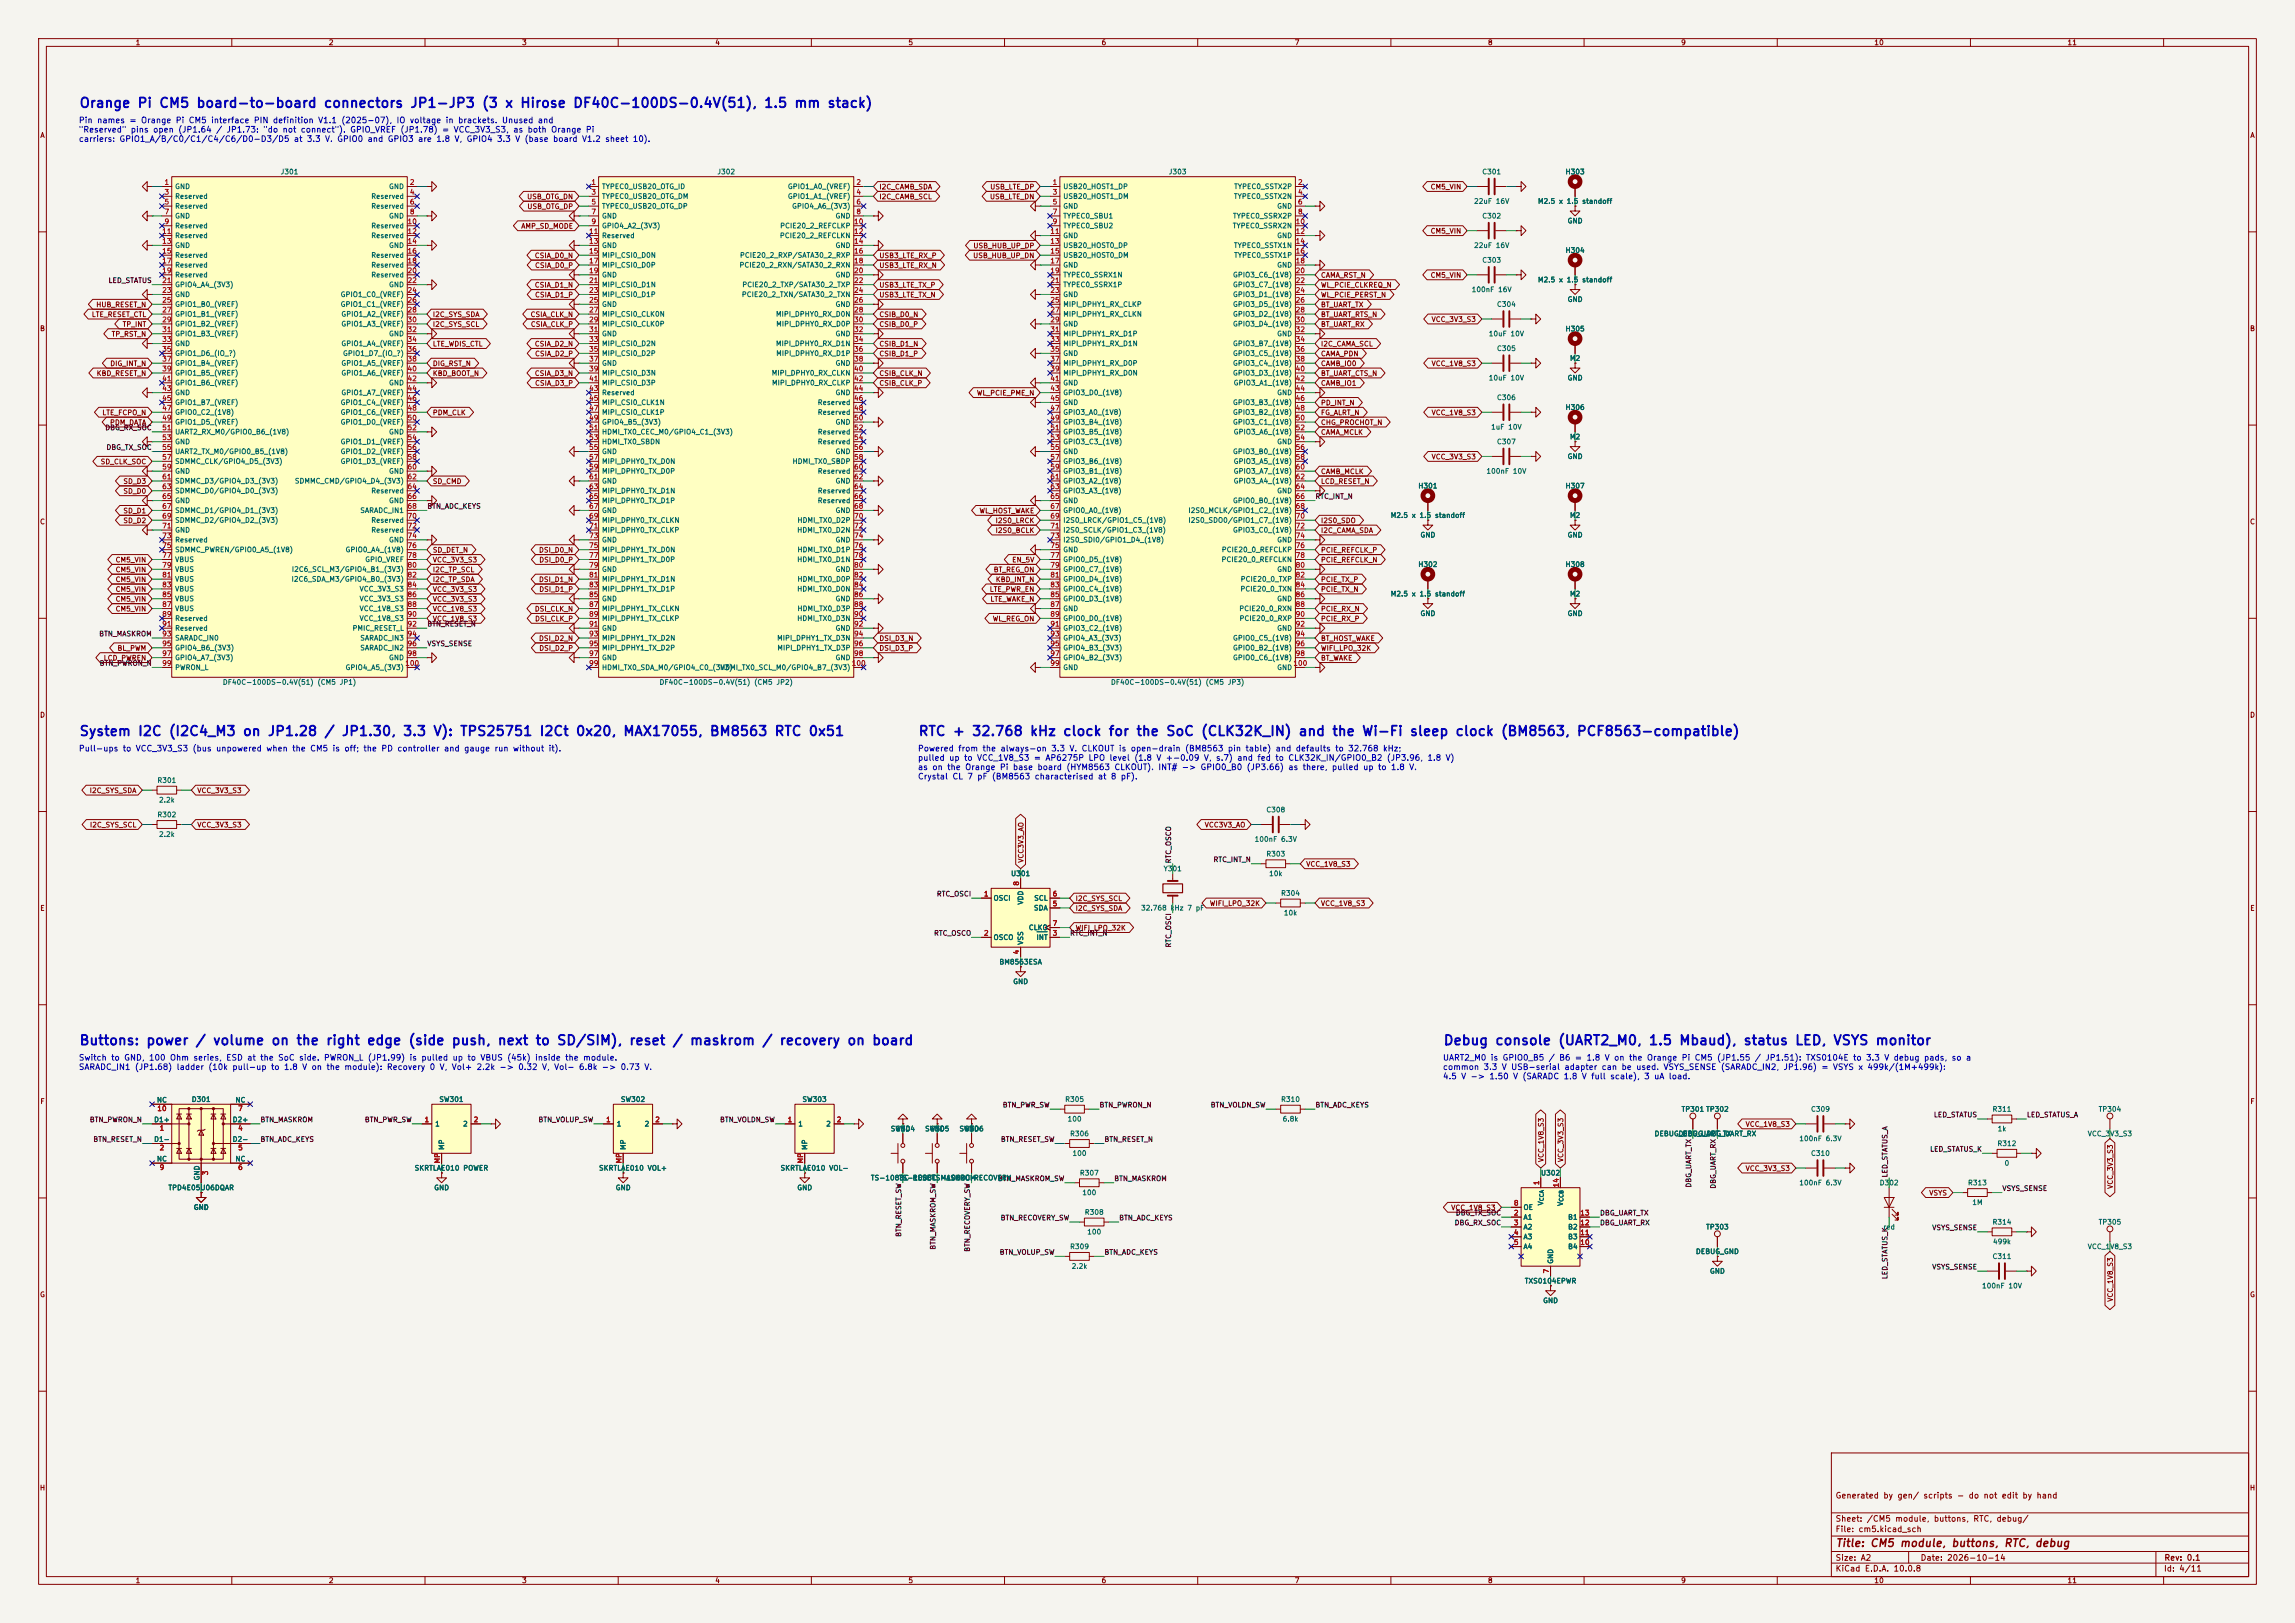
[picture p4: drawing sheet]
<svg xmlns="http://www.w3.org/2000/svg" width="594mm" height="420mm" viewBox="0 0 594 420" stroke-linecap="round" stroke-linejoin="round" font-family="sans-serif">
<defs><g id="words">
<g font-size="2.5" fill="#0000c2">
<text x="20.4" y="28.5">Orange Pi CM5 board-to-board connectors JP1-JP3 (3 x Hirose DF40C-100DS-0.4V(51), 1.5 mm stack)</text>
<text x="20.4" y="191.1">System I2C (I2C4_M3 on JP1.28 / JP1.30, 3.3 V): TPS25751 I2Ct 0x20, MAX17055, BM8563 RTC 0x51</text>
<text x="237.6" y="191.1">RTC + 32.768 kHz clock for the SoC (CLK32K_IN) and the Wi-Fi sleep clock (BM8563, PCF8563-compatible)</text>
<text x="20.4" y="271.1">Buttons: power / volume on the right edge (side push, next to SD/SIM), reset / maskrom / recovery on board</text>
<text x="373.5" y="271.1">Debug console (UART2_M0, 1.5 Mbaud), status LED, VSYS monitor</text>
</g>
<text font-size="2" fill="#840000" x="475" y="400.8">Title: CM5 module, buttons, RTC, debug</text>
<g font-size="1.5" fill="#0000c2">
<text x="20.3" y="32.2">Pin names = Orange Pi CM5 interface PIN definition V1.1 (2025-07), IO voltage in brackets. Unused and</text>
<text x="20.3" y="34.7">&quot;Reserved&quot; pins open (JP1.64 / JP1.73: &quot;do not connect&quot;). GPIO_VREF (JP1.78) = VCC_3V3_S3, as both Orange Pi</text>
<text x="20.3" y="37.1">carriers: GPIO1_A/B/C0/C1/C4/C6/D0-D3/D5 at 3.3 V. GPIO0 and GPIO3 are 1.8 V, GPIO4 3.3 V (base board V1.2 sheet 10).</text>
<text x="20.3" y="194.8">Pull-ups to VCC_3V3_S3 (bus unpowered when the CM5 is off; the PD controller and gauge run without it).</text>
<text x="237.4" y="194.8">Powered from the always-on 3.3 V. CLKOUT is open-drain (BM8563 pin table) and defaults to 32.768 kHz;</text>
<text x="237.4" y="197.2">pulled up to VCC_1V8_S3 = AP6275P LPO level (1.8 V +-0.09 V, s.7) and fed to CLK32K_IN/GPIO0_B2 (JP3.96, 1.8 V)</text>
<text x="237.4" y="199.6">as on the Orange Pi base board (HYM8563 CLKOUT). INT# -&gt; GPIO0_B0 (JP3.66) as there, pulled up to 1.8 V.</text>
<text x="237.4" y="202.1">Crystal CL 7 pF (BM8563 characterised at 8 pF).</text>
<text x="20.3" y="274.8">Switch to GND, 100 Ohm series, ESD at the SoC side. PWRON_L (JP1.99) is pulled up to VBUS (45k) inside the module.</text>
<text x="373.3" y="274.8">UART2_M0 is GPIO0_B5 / B6 = 1.8 V on the Orange Pi CM5 (JP1.55 / JP1.51): TXS0104E to 3.3 V debug pads, so a</text>
<text x="20.3" y="277.2">SARADC_IN1 (JP1.68) ladder (10k pull-up to 1.8 V on the module): Recovery 0 V, Vol+ 2.2k -&gt; 0.32 V, Vol- 6.8k -&gt; 0.73 V.</text>
<text x="373.3" y="277.2">common 3.3 V USB-serial adapter can be used. VSYS_SENSE (SARADC_IN2, JP1.96) = VSYS x 499k/(1M+499k):</text>
<text x="373.3" y="279.6">4.5 V -&gt; 1.50 V (SARADC 1.8 V full scale), 3 uA load.</text>
</g>
<g font-size="1.5" fill="#840000">
<text x="475" y="388.1">Generated by gen/ scripts - do not edit by hand</text>
<text x="475" y="394.1">Sheet: /CM5 module, buttons, RTC, debug/</text>
<text x="475" y="396.8">File: cm5.kicad_sch</text>
<text x="475" y="407">KiCad E.D.A. 10.0.8</text>
<text x="475" y="404.2">Size: A2</text>
<text x="497" y="404.2">Date: 2026-10-14</text>
<text x="560" y="407">Id: 4/11</text>
<text x="560.1" y="404.2">Rev: 0.1</text>
</g>
<g font-size="1.3" fill="#840000">
<text x="35" y="12">1</text>
<text x="85" y="12">2</text>
<text x="135" y="12">3</text>
<text x="185" y="12">4</text>
<text x="235" y="12">5</text>
<text x="285" y="12">6</text>
<text x="335" y="12">7</text>
<text x="385" y="12">8</text>
<text x="435" y="12">9</text>
<text x="485" y="12">10</text>
<text x="535" y="12">11</text>
<text x="10.3" y="36">A</text>
<text x="582.3" y="36">A</text>
<text x="136.3" y="51.9">USB_OTG_DN</text>
<text x="227.5" y="51.9">I2C_CAMB_SCL</text>
<text x="227.5" y="49.3">I2C_CAMB_SDA</text>
<text x="256.1" y="51.9">USB_LTE_DN</text>
<text x="256.2" y="49.3">USB_LTE_DP</text>
<text x="370.2" y="49.3">CM5_VIN</text>
<text x="134.8" y="59.5">AMP_SD_MODE</text>
<text x="136.4" y="54.4">USB_OTG_DP</text>
<text x="251.8" y="64.6">USB_HUB_UP_DP</text>
<text x="370.2" y="60.7">CM5_VIN</text>
<text x="138.3" y="67.1">CSIA_D0_N</text>
<text x="138.3" y="69.6">CSIA_D0_P</text>
<text x="227.5" y="67.1">USB3_LTE_RX_P</text>
<text x="227.5" y="69.6">USB3_LTE_RX_N</text>
<text x="251.7" y="67.1">USB_HUB_UP_DN</text>
<text x="138.3" y="74.7">CSIA_D1_N</text>
<text x="138.3" y="77.3">CSIA_D1_P</text>
<text x="227.5" y="74.7">USB3_LTE_TX_P</text>
<text x="227.5" y="77.3">USB3_LTE_TX_N</text>
<text x="341.8" y="72.2">CAMA_RST_N</text>
<text x="341.8" y="74.7">WL_PCIE_CLKREQ_N</text>
<text x="341.8" y="77.3">WL_PCIE_PERST_N</text>
<text x="370.2" y="72.2">CM5_VIN</text>
<text x="23.6" y="82.3">LTE_RESET_CTL</text>
<text x="24.8" y="79.8">HUB_RESET_N</text>
<text x="111.9" y="82.3">I2C_SYS_SDA</text>
<text x="137.2" y="82.3">CSIA_CLK_N</text>
<text x="227.5" y="82.3">CSIB_D0_N</text>
<text x="341.8" y="82.3">BT_UART_RTS_N</text>
<text x="341.8" y="79.8">BT_UART_TX</text>
<text x="370.4" y="83.6">VCC_3V3_S3</text>
<text x="10.2" y="86">B</text>
<text x="28.8" y="87.4">TP_RST_N</text>
<text x="31.6" y="84.9">TP_INT</text>
<text x="111.9" y="84.9">I2C_SYS_SCL</text>
<text x="111.9" y="90">LTE_WDIS_CTL</text>
<text x="137.3" y="84.9">CSIA_CLK_P</text>
<text x="138.3" y="90">CSIA_D2_N</text>
<text x="227.5" y="90">CSIB_D1_N</text>
<text x="227.5" y="84.9">CSIB_D0_P</text>
<text x="341.8" y="90">I2C_CAMA_SCL</text>
<text x="341.8" y="84.9">BT_UART_RX</text>
<text x="582.2" y="86">B</text>
<text x="28.4" y="95">DIG_INT_N</text>
<text x="111.9" y="95">DIG_RST_N</text>
<text x="138.3" y="92.5">CSIA_D2_P</text>
<text x="227.5" y="92.5">CSIB_D1_P</text>
<text x="341.8" y="95">CAMB_IO0</text>
<text x="341.8" y="92.5">CAMA_PDN</text>
<text x="370.4" y="95">VCC_1V8_S3</text>
<text x="24.9" y="97.6">KBD_RESET_N</text>
<text x="111.9" y="97.6">KBD_BOOT_N</text>
<text x="138.3" y="97.6">CSIA_D3_N</text>
<text x="138.3" y="100.1">CSIA_D3_P</text>
<text x="227.5" y="100.1">CSIB_CLK_P</text>
<text x="227.5" y="97.6">CSIB_CLK_N</text>
<text x="341.8" y="97.6">BT_UART_CTS_N</text>
<text x="341.8" y="100.1">CAMB_IO1</text>
<text x="26.3" y="107.7">LTE_FCPO_N</text>
<text x="111.9" y="107.7">PDM_CLK</text>
<text x="252.7" y="102.7">WL_PCIE_PME_N</text>
<text x="341.8" y="107.7">FG_ALRT_N</text>
<text x="341.8" y="105.2">PD_INT_N</text>
<text x="370.4" y="107.7">VCC_1V8_S3</text>
<text x="28.3" y="110.3">PDM_DATA</text>
<text x="341.8" y="112.8">CAMA_MCLK</text>
<text x="341.8" y="110.3">CHG_PROCHOT_N</text>
<text x="370.4" y="119.2">VCC_3V3_S3</text>
<text x="25.9" y="120.4">SD_CLK_SOC</text>
<text x="31.8" y="125.5">SD_D3</text>
<text x="111.9" y="125.5">SD_CMD</text>
<text x="341.8" y="123">CAMB_MCLK</text>
<text x="341.8" y="125.5">LCD_RESET_N</text>
<text x="31.8" y="128.1">SD_D0</text>
<text x="10.2" y="136">C</text>
<text x="31.8" y="135.7">SD_D2</text>
<text x="31.8" y="133.1">SD_D1</text>
<text x="253.4" y="133.1">WL_HOST_WAKE</text>
<text x="257.5" y="135.7">I2S0_LRCK</text>
<text x="341.8" y="135.7">I2S0_SDO</text>
<text x="582.2" y="136">C</text>
<text x="111.9" y="143.3">SD_DET_N</text>
<text x="139.4" y="143.3">DSI_D0_N</text>
<text x="257.5" y="138.2">I2S0_BCLK</text>
<text x="341.8" y="143.3">PCIE_REFCLK_P</text>
<text x="341.8" y="138.2">I2C_CAMA_SDA</text>
<text x="29.8" y="148.4">CM5_VIN</text>
<text x="29.8" y="145.8">CM5_VIN</text>
<text x="111.9" y="148.4">I2C_TP_SCL</text>
<text x="111.9" y="145.8">VCC_3V3_S3</text>
<text x="139.4" y="145.8">DSI_D0_P</text>
<text x="257.1" y="148.4">BT_REG_ON</text>
<text x="261.8" y="145.8">EN_5V</text>
<text x="341.8" y="145.8">PCIE_REFCLK_N</text>
<text x="29.8" y="153.5">CM5_VIN</text>
<text x="29.8" y="156">CM5_VIN</text>
<text x="29.8" y="150.9">CM5_VIN</text>
<text x="111.9" y="150.9">I2C_TP_SDA</text>
<text x="111.9" y="153.5">VCC_3V3_S3</text>
<text x="111.9" y="156">VCC_3V3_S3</text>
<text x="139.4" y="150.9">DSI_D1_N</text>
<text x="139.4" y="153.5">DSI_D1_P</text>
<text x="256" y="153.5">LTE_PWR_EN</text>
<text x="256.2" y="156">LTE_WAKE_N</text>
<text x="257.6" y="150.9">KBD_INT_N</text>
<text x="341.8" y="153.5">PCIE_TX_N</text>
<text x="341.8" y="150.9">PCIE_TX_P</text>
<text x="29.8" y="158.5">CM5_VIN</text>
<text x="111.9" y="161.1">VCC_1V8_S3</text>
<text x="111.9" y="158.5">VCC_1V8_S3</text>
<text x="138.3" y="158.5">DSI_CLK_N</text>
<text x="138.3" y="161.1">DSI_CLK_P</text>
<text x="256.8" y="161.1">WL_REG_ON</text>
<text x="341.8" y="158.5">PCIE_RX_N</text>
<text x="341.8" y="161.1">PCIE_RX_P</text>
<text x="139.4" y="166.2">DSI_D2_N</text>
<text x="227.5" y="166.2">DSI_D3_N</text>
<text x="341.8" y="166.2">BT_HOST_WAKE</text>
<text x="26.7" y="171.2">LCD_PWREN</text>
<text x="30.3" y="168.7">BL_PWM</text>
<text x="139.4" y="168.7">DSI_D2_P</text>
<text x="227.5" y="168.7">DSI_D3_P</text>
<text x="341.8" y="168.7">WIFI_LPO_32K</text>
<text x="341.8" y="171.2">BT_WAKE</text>
<text x="10.2" y="186">D</text>
<text x="582.2" y="186">D</text>
<text x="23.1" y="205.5">I2C_SYS_SDA</text>
<text x="50.9" y="205.5">VCC_3V3_S3</text>
<text x="23.1" y="214.4">I2C_SYS_SCL</text>
<text x="50.9" y="214.4">VCC_3V3_S3</text>
<text x="311.7" y="214.4">VCC3V3_AO</text>
<text x="265.2" y="223.4" transform="rotate(-90 265.2 223.4)">VCC3V3_AO</text>
<text x="338" y="224.6">VCC_1V8_S3</text>
<text x="278.3" y="233.5">I2C_SYS_SCL</text>
<text x="10.3" y="236">E</text>
<text x="278.3" y="236">I2C_SYS_SDA</text>
<text x="313" y="234.7">WIFI_LPO_32K</text>
<text x="341.8" y="234.7">VCC_1V8_S3</text>
<text x="582.3" y="236">E</text>
<text x="278.3" y="241.1">WIFI_LPO_32K</text>
<text x="10.3" y="286">F</text>
<text x="582.3" y="286">F</text>
<text x="451.7" y="291.9">VCC_1V8_S3</text>
<text x="399.8" y="300.9" transform="rotate(-90 399.8 300.9)">VCC_1V8_S3</text>
<text x="404.9" y="300.9" transform="rotate(-90 404.9 300.9)">VCC_3V3_S3</text>
<text x="451.7" y="303.3">VCC_3V3_S3</text>
<text x="499.2" y="309.7">VSYS</text>
<text x="547.2" y="307.8" transform="rotate(-90 547.2 307.8)">VCC_3V3_S3</text>
<text x="375.5" y="313.5">VCC_1V8_S3</text>
<text x="10.2" y="336">G</text>
<text x="582.2" y="336">G</text>
<text x="547.2" y="337" transform="rotate(-90 547.2 337)">VCC_1V8_S3</text>
<text x="10.2" y="386">H</text>
<text x="582.2" y="386">H</text>
<text x="35" y="410">1</text>
<text x="85" y="410">2</text>
<text x="135" y="410">3</text>
<text x="185" y="410">4</text>
<text x="235" y="410">5</text>
<text x="285" y="410">6</text>
<text x="335" y="410">7</text>
<text x="385" y="410">8</text>
<text x="435" y="410">9</text>
<text x="485" y="410">10</text>
<text x="535" y="410">11</text>
</g>
<g font-size="1.3" fill="#006464">
<text x="72.5" y="45.4">J301</text>
<text x="185.5" y="45.4">J302</text>
<text x="302.4" y="45.4">J303</text>
<text x="383.5" y="45.4">C301</text>
<text x="405.1" y="45.4">H303</text>
<text x="45.2" y="49.2">GND</text>
<text x="45.2" y="51.8">Reserved</text>
<text x="96" y="51.8">Reserved</text>
<text x="100.6" y="49.2">GND</text>
<text x="155.7" y="49.2">TYPEC0_USB20_OTG_ID</text>
<text x="155.7" y="51.8">TYPEC0_USB20_OTG_DM</text>
<text x="203.8" y="49.2">GPIO1_A0_(VREF)</text>
<text x="203.8" y="51.8">GPIO1_A1_(VREF)</text>
<text x="275.1" y="49.2">USB20_HOST1_DP</text>
<text x="275.1" y="51.8">USB20_HOST1_DM</text>
<text x="319.2" y="51.8">TYPEC0_SSTX2N</text>
<text x="319.3" y="49.2">TYPEC0_SSTX2P</text>
<text x="381.4" y="53">22uF 16V</text>
<text x="397.9" y="53">M2.5 x 1.5 standoff</text>
<text x="45.2" y="54.3">Reserved</text>
<text x="45.2" y="56.8">GND</text>
<text x="45.2" y="59.4">Reserved</text>
<text x="96" y="54.3">Reserved</text>
<text x="96" y="59.4">Reserved</text>
<text x="100.6" y="56.8">GND</text>
<text x="155.7" y="54.3">TYPEC0_USB20_OTG_DP</text>
<text x="155.7" y="56.8">GND</text>
<text x="155.7" y="59.4">GPIO4_A2_(3V3)</text>
<text x="201.8" y="59.4">PCIE20_2_REFCLKP</text>
<text x="204.9" y="54.3">GPIO4_A6_(3V3)</text>
<text x="216.1" y="56.8">GND</text>
<text x="275.1" y="54.3">GND</text>
<text x="275.1" y="56.8">TYPEC0_SBU1</text>
<text x="275.1" y="59.4">TYPEC0_SBU2</text>
<text x="318.9" y="59.4">TYPEC0_SSRX2N</text>
<text x="319" y="56.8">TYPEC0_SSRX2P</text>
<text x="330.4" y="54.3">GND</text>
<text x="383.5" y="56.8">C302</text>
<text x="405.6" y="58.1">GND</text>
<text x="45.2" y="61.9">Reserved</text>
<text x="45.2" y="64.5">GND</text>
<text x="96" y="61.9">Reserved</text>
<text x="100.6" y="64.5">GND</text>
<text x="155.7" y="61.9">Reserved</text>
<text x="155.7" y="64.5">GND</text>
<text x="201.7" y="61.9">PCIE20_2_REFCLKN</text>
<text x="216.1" y="64.5">GND</text>
<text x="275.1" y="61.9">GND</text>
<text x="275.1" y="64.5">USB20_HOST0_DP</text>
<text x="319.2" y="64.5">TYPEC0_SSTX1N</text>
<text x="330.4" y="61.9">GND</text>
<text x="381.4" y="64.5">22uF 16V</text>
<text x="405.1" y="65.7">H304</text>
<text x="45.2" y="67">Reserved</text>
<text x="45.2" y="69.5">Reserved</text>
<text x="96" y="67">Reserved</text>
<text x="96" y="69.5">Reserved</text>
<text x="155.7" y="67">MIPI_CSI0_D0N</text>
<text x="155.7" y="69.5">MIPI_CSI0_D0P</text>
<text x="191.3" y="69.5">PCIE20_2_RXN/SATA30_2_RXN</text>
<text x="191.4" y="67">PCIE20_2_RXP/SATA30_2_RXP</text>
<text x="275.1" y="67">USB20_HOST0_DM</text>
<text x="275.1" y="69.5">GND</text>
<text x="319.3" y="67">TYPEC0_SSTX1P</text>
<text x="330.4" y="69.5">GND</text>
<text x="383.5" y="68.3">C303</text>
<text x="45.2" y="72.1">Reserved</text>
<text x="45.2" y="74.6">GPIO4_A4_(3V3)</text>
<text x="45.2" y="77.2">GND</text>
<text x="88" y="77.2">GPIO1_C0_(VREF)</text>
<text x="96" y="72.1">Reserved</text>
<text x="100.6" y="74.6">GND</text>
<text x="155.7" y="72.1">GND</text>
<text x="155.7" y="74.6">MIPI_CSI0_D1N</text>
<text x="155.7" y="77.2">MIPI_CSI0_D1P</text>
<text x="191.9" y="77.2">PCIE20_2_TXN/SATA30_2_TXN</text>
<text x="192" y="74.6">PCIE20_2_TXP/SATA30_2_TXP</text>
<text x="216.1" y="72.1">GND</text>
<text x="275.1" y="72.1">TYPEC0_SSRX1N</text>
<text x="275.1" y="74.6">TYPEC0_SSRX1P</text>
<text x="275.1" y="77.2">GND</text>
<text x="319" y="72.1">GPIO3_C6_(1V8)</text>
<text x="319" y="74.6">GPIO3_C7_(1V8)</text>
<text x="319" y="77.2">GPIO3_D1_(1V8)</text>
<text x="380.8" y="75.9">100nF 16V</text>
<text x="397.9" y="73.4">M2.5 x 1.5 standoff</text>
<text x="45.2" y="79.7">GPIO1_B0_(VREF)</text>
<text x="45.2" y="82.2">GPIO1_B1_(VREF)</text>
<text x="88" y="79.7">GPIO1_C1_(VREF)</text>
<text x="88.2" y="82.2">GPIO1_A2_(VREF)</text>
<text x="155.7" y="79.7">GND</text>
<text x="155.7" y="82.2">MIPI_CSI0_CLK0N</text>
<text x="200.7" y="82.2">MIPI_DPHY0_RX_D0N</text>
<text x="216.1" y="79.7">GND</text>
<text x="275.1" y="79.7">MIPI_DPHY1_RX_CLKP</text>
<text x="275.1" y="82.2">MIPI_DPHY1_RX_CLKN</text>
<text x="319" y="79.7">GPIO3_D5_(1V8)</text>
<text x="319" y="82.2">GPIO3_D2_(1V8)</text>
<text x="387.3" y="79.7">C304</text>
<text x="405.6" y="78.4">GND</text>
<text x="45.2" y="84.8">GPIO1_B2_(VREF)</text>
<text x="45.2" y="87.3">GPIO1_B3_(VREF)</text>
<text x="45.2" y="89.9">GND</text>
<text x="88.2" y="84.8">GPIO1_A3_(VREF)</text>
<text x="88.2" y="89.9">GPIO1_A4_(VREF)</text>
<text x="100.6" y="87.3">GND</text>
<text x="155.7" y="84.8">MIPI_CSI0_CLK0P</text>
<text x="155.7" y="87.3">GND</text>
<text x="155.7" y="89.9">MIPI_CSI0_D2N</text>
<text x="200.7" y="89.9">MIPI_DPHY0_RX_D1N</text>
<text x="200.8" y="84.8">MIPI_DPHY0_RX_D0P</text>
<text x="216.1" y="87.3">GND</text>
<text x="275.1" y="84.8">GND</text>
<text x="275.1" y="87.3">MIPI_DPHY1_RX_D1P</text>
<text x="275.1" y="89.9">MIPI_DPHY1_RX_D1N</text>
<text x="319" y="84.8">GPIO3_D4_(1V8)</text>
<text x="319" y="89.9">GPIO3_B7_(1V8)</text>
<text x="330.4" y="87.3">GND</text>
<text x="385.2" y="87.3">10uF 10V</text>
<text x="405.1" y="86.1">H305</text>
<text x="45.2" y="92.4">GPIO1_D6_(IO_?)</text>
<text x="45.2" y="94.9">GPIO1_B4_(VREF)</text>
<text x="88.2" y="94.9">GPIO1_A5_(VREF)</text>
<text x="88.6" y="92.4">GPIO1_D7_(IO_?)</text>
<text x="155.7" y="92.4">MIPI_CSI0_D2P</text>
<text x="155.7" y="94.9">GND</text>
<text x="200.8" y="92.4">MIPI_DPHY0_RX_D1P</text>
<text x="216.1" y="94.9">GND</text>
<text x="275.1" y="92.4">GND</text>
<text x="275.1" y="94.9">MIPI_DPHY1_RX_D0P</text>
<text x="319" y="92.4">GPIO3_C5_(1V8)</text>
<text x="319" y="94.9">GPIO3_C4_(1V8)</text>
<text x="387.3" y="91.1">C305</text>
<text x="406.2" y="93.7">M2</text>
<text x="45.2" y="97.5">GPIO1_B5_(VREF)</text>
<text x="45.2" y="100">GPIO1_B6_(VREF)</text>
<text x="88.2" y="97.5">GPIO1_A6_(VREF)</text>
<text x="100.6" y="100">GND</text>
<text x="155.7" y="97.5">MIPI_CSI0_D3N</text>
<text x="155.7" y="100">MIPI_CSI0_D3P</text>
<text x="199.6" y="97.5">MIPI_DPHY0_RX_CLKN</text>
<text x="199.7" y="100">MIPI_DPHY0_RX_CLKP</text>
<text x="275.1" y="97.5">MIPI_DPHY1_RX_D0N</text>
<text x="275.1" y="100">GND</text>
<text x="319" y="97.5">GPIO3_D3_(1V8)</text>
<text x="319.2" y="100">GPIO3_A1_(1V8)</text>
<text x="385.2" y="98.8">10uF 10V</text>
<text x="405.6" y="98.8">GND</text>
<text x="45.2" y="102.6">GND</text>
<text x="45.2" y="105.1">GPIO1_B7_(VREF)</text>
<text x="45.2" y="107.6">GPIO0_C2_(1V8)</text>
<text x="88" y="105.1">GPIO1_C4_(VREF)</text>
<text x="88" y="107.6">GPIO1_C6_(VREF)</text>
<text x="88.2" y="102.6">GPIO1_A7_(VREF)</text>
<text x="155.7" y="102.6">Reserved</text>
<text x="155.7" y="105.1">MIPI_CSI0_CLK1N</text>
<text x="155.7" y="107.6">MIPI_CSI0_CLK1P</text>
<text x="211.5" y="105.1">Reserved</text>
<text x="211.5" y="107.6">Reserved</text>
<text x="216.1" y="102.6">GND</text>
<text x="275.1" y="102.6">GPIO3_D0_(1V8)</text>
<text x="275.1" y="105.1">GND</text>
<text x="275.1" y="107.6">GPIO3_A0_(1V8)</text>
<text x="319" y="105.1">GPIO3_B3_(1V8)</text>
<text x="319" y="107.6">GPIO3_B2_(1V8)</text>
<text x="330.4" y="102.6">GND</text>
<text x="387.3" y="103.8">C306</text>
<text x="405.1" y="106.4">H306</text>
<text x="45.2" y="110.2">GPIO1_D5_(VREF)</text>
<text x="45.2" y="112.7">UART2_RX_M0/GPIO0_B6_(1V8)</text>
<text x="88" y="110.2">GPIO1_D0_(VREF)</text>
<text x="100.6" y="112.7">GND</text>
<text x="155.7" y="110.2">GPIO4_B5_(3V3)</text>
<text x="155.7" y="112.7">HDMI_TX0_CEC_M0/GPIO4_C1_(3V3)</text>
<text x="211.5" y="112.7">Reserved</text>
<text x="216.1" y="110.2">GND</text>
<text x="275.1" y="110.2">GPIO3_B4_(1V8)</text>
<text x="275.1" y="112.7">GPIO3_B5_(1V8)</text>
<text x="319" y="110.2">GPIO3_C1_(1V8)</text>
<text x="319.2" y="112.7">GPIO3_A6_(1V8)</text>
<text x="385.8" y="111.5">1uF 10V</text>
<text x="406.2" y="114">M2</text>
<text x="45.2" y="115.3">GND</text>
<text x="45.2" y="117.8">UART2_TX_M0/GPIO0_B5_(1V8)</text>
<text x="88" y="115.3">GPIO1_D1_(VREF)</text>
<text x="88" y="117.8">GPIO1_D2_(VREF)</text>
<text x="155.7" y="115.3">HDMI_TX0_SBDN</text>
<text x="155.7" y="117.8">GND</text>
<text x="211.5" y="115.3">Reserved</text>
<text x="216.1" y="117.8">GND</text>
<text x="275.1" y="115.3">GPIO3_C3_(1V8)</text>
<text x="275.1" y="117.8">GND</text>
<text x="319" y="117.8">GPIO3_B0_(1V8)</text>
<text x="330.4" y="115.3">GND</text>
<text x="387.3" y="115.3">C307</text>
<text x="405.6" y="119.1">GND</text>
<text x="45.2" y="120.3">SDMMC_CLK/GPIO4_D5_(3V3)</text>
<text x="45.2" y="122.9">GND</text>
<text x="45.2" y="125.4">SDMMC_D3/GPIO4_D3_(3V3)</text>
<text x="76.2" y="125.4">SDMMC_CMD/GPIO4_D4_(3V3)</text>
<text x="88" y="120.3">GPIO1_D3_(VREF)</text>
<text x="100.6" y="122.9">GND</text>
<text x="155.7" y="120.3">MIPI_DPHY0_TX_D0N</text>
<text x="155.7" y="122.9">MIPI_DPHY0_TX_D0P</text>
<text x="155.7" y="125.4">GND</text>
<text x="205" y="120.3">HDMI_TX0_SBDP</text>
<text x="211.5" y="122.9">Reserved</text>
<text x="216.1" y="125.4">GND</text>
<text x="275.1" y="120.3">GPIO3_B6_(1V8)</text>
<text x="275.1" y="122.9">GPIO3_B1_(1V8)</text>
<text x="275.1" y="125.4">GPIO3_A2_(1V8)</text>
<text x="319.2" y="120.3">GPIO3_A5_(1V8)</text>
<text x="319.2" y="122.9">GPIO3_A7_(1V8)</text>
<text x="319.2" y="125.4">GPIO3_A4_(1V8)</text>
<text x="384.6" y="122.9">100nF 10V</text>
<text x="45.2" y="128">SDMMC_D0/GPIO4_D0_(3V3)</text>
<text x="45.2" y="130.5">GND</text>
<text x="96" y="128">Reserved</text>
<text x="100.6" y="130.5">GND</text>
<text x="155.7" y="128">MIPI_DPHY0_TX_D1N</text>
<text x="155.7" y="130.5">MIPI_DPHY0_TX_D1P</text>
<text x="211.5" y="128">Reserved</text>
<text x="211.5" y="130.5">Reserved</text>
<text x="275.1" y="128">GPIO3_A3_(1V8)</text>
<text x="275.1" y="130.5">GND</text>
<text x="319" y="130.5">GPIO0_B0_(1V8)</text>
<text x="330.4" y="128">GND</text>
<text x="367" y="126.7">H301</text>
<text x="405.1" y="126.7">H307</text>
<text x="45.2" y="133">SDMMC_D1/GPIO4_D1_(3V3)</text>
<text x="45.2" y="135.6">SDMMC_D2/GPIO4_D2_(3V3)</text>
<text x="93.1" y="133">SARADC_IN1</text>
<text x="96" y="135.6">Reserved</text>
<text x="155.7" y="133">GND</text>
<text x="155.7" y="135.6">MIPI_DPHY0_TX_CLKN</text>
<text x="206.3" y="135.6">HDMI_TX0_D2P</text>
<text x="216.1" y="133">GND</text>
<text x="275.1" y="133">GPIO0_A0_(1V8)</text>
<text x="275.1" y="135.6">I2S0_LRCK/GPIO1_C5_(1V8)</text>
<text x="307.4" y="133">I2S0_MCLK/GPIO1_C2_(1V8)</text>
<text x="307.4" y="135.6">I2S0_SDO0/GPIO1_C7_(1V8)</text>
<text x="359.8" y="134.3">M2.5 x 1.5 standoff</text>
<text x="406.2" y="134.3">M2</text>
<text x="45.2" y="138.1">GND</text>
<text x="45.2" y="140.7">Reserved</text>
<text x="45.2" y="143.2">SDMMC_PWREN/GPIO0_A5_(1V8)</text>
<text x="89.3" y="143.2">GPIO0_A4_(1V8)</text>
<text x="96" y="138.1">Reserved</text>
<text x="100.6" y="140.7">GND</text>
<text x="155.7" y="138.1">MIPI_DPHY0_TX_CLKP</text>
<text x="155.7" y="140.7">GND</text>
<text x="155.7" y="143.2">MIPI_DPHY1_TX_D0N</text>
<text x="206.2" y="138.1">HDMI_TX0_D2N</text>
<text x="206.3" y="143.2">HDMI_TX0_D1P</text>
<text x="216.1" y="140.7">GND</text>
<text x="275.1" y="138.1">I2S0_SCLK/GPIO1_C3_(1V8)</text>
<text x="275.1" y="140.7">I2S0_SDI0/GPIO1_D4_(1V8)</text>
<text x="275.1" y="143.2">GND</text>
<text x="316.1" y="143.2">PCIE20_0_REFCLKP</text>
<text x="319" y="138.1">GPIO3_C0_(1V8)</text>
<text x="330.4" y="140.7">GND</text>
<text x="367.5" y="139.4">GND</text>
<text x="405.6" y="139.4">GND</text>
<text x="45.2" y="145.7">VBUS</text>
<text x="45.2" y="148.3">VBUS</text>
<text x="75.4" y="148.3">I2C6_SCL_M3/GPIO4_B1_(3V3)</text>
<text x="94.4" y="145.7">GPIO_VREF</text>
<text x="155.7" y="145.7">MIPI_DPHY1_TX_D0P</text>
<text x="155.7" y="148.3">GND</text>
<text x="206.2" y="145.7">HDMI_TX0_D1N</text>
<text x="216.1" y="148.3">GND</text>
<text x="275.1" y="145.7">GPIO0_D5_(1V8)</text>
<text x="275.1" y="148.3">GPIO0_C7_(1V8)</text>
<text x="316" y="145.7">PCIE20_0_REFCLKN</text>
<text x="330.4" y="148.3">GND</text>
<text x="367" y="147">H302</text>
<text x="405.1" y="147">H308</text>
<text x="45.2" y="150.8">VBUS</text>
<text x="45.2" y="153.4">VBUS</text>
<text x="45.2" y="155.9">VBUS</text>
<text x="75.3" y="150.8">I2C6_SDA_M3/GPIO4_B0_(3V3)</text>
<text x="92.9" y="153.4">VCC_3V3_S3</text>
<text x="92.9" y="155.9">VCC_3V3_S3</text>
<text x="155.7" y="150.8">MIPI_DPHY1_TX_D1N</text>
<text x="155.7" y="153.4">MIPI_DPHY1_TX_D1P</text>
<text x="155.7" y="155.9">GND</text>
<text x="206.2" y="153.4">HDMI_TX0_D0N</text>
<text x="206.3" y="150.8">HDMI_TX0_D0P</text>
<text x="216.1" y="155.9">GND</text>
<text x="275.1" y="150.8">GPIO0_D4_(1V8)</text>
<text x="275.1" y="153.4">GPIO0_C4_(1V8)</text>
<text x="275.1" y="155.9">GPIO0_D3_(1V8)</text>
<text x="320.9" y="153.4">PCIE20_0_TXN</text>
<text x="321" y="150.8">PCIE20_0_TXP</text>
<text x="330.4" y="155.9">GND</text>
<text x="359.8" y="154.6">M2.5 x 1.5 standoff</text>
<text x="406.2" y="154.6">M2</text>
<text x="45.2" y="158.4">VBUS</text>
<text x="45.2" y="161">Reserved</text>
<text x="92.9" y="158.4">VCC_1V8_S3</text>
<text x="92.9" y="161">VCC_1V8_S3</text>
<text x="155.7" y="158.4">MIPI_DPHY1_TX_CLKN</text>
<text x="155.7" y="161">MIPI_DPHY1_TX_CLKP</text>
<text x="206.2" y="161">HDMI_TX0_D3N</text>
<text x="206.3" y="158.4">HDMI_TX0_D3P</text>
<text x="275.1" y="158.4">GND</text>
<text x="275.1" y="161">GPIO0_D0_(1V8)</text>
<text x="320.6" y="158.4">PCIE20_0_RXN</text>
<text x="320.7" y="161">PCIE20_0_RXP</text>
<text x="367.5" y="159.7">GND</text>
<text x="405.6" y="159.7">GND</text>
<text x="45.2" y="163.5">Reserved</text>
<text x="45.2" y="166.1">SARADC_IN0</text>
<text x="91.1" y="163.5">PMIC_RESET_L</text>
<text x="93.1" y="166.1">SARADC_IN3</text>
<text x="155.7" y="163.5">GND</text>
<text x="155.7" y="166.1">MIPI_DPHY1_TX_D2N</text>
<text x="201" y="166.1">MIPI_DPHY1_TX_D3N</text>
<text x="216.1" y="163.5">GND</text>
<text x="275.1" y="163.5">GPIO3_C2_(1V8)</text>
<text x="275.1" y="166.1">GPIO4_A3_(3V3)</text>
<text x="319" y="166.1">GPIO0_C5_(1V8)</text>
<text x="330.4" y="163.5">GND</text>
<text x="45.2" y="168.6">GPIO4_B6_(3V3)</text>
<text x="45.2" y="171.1">GPIO4_A7_(3V3)</text>
<text x="45.2" y="173.7">PWRON_L</text>
<text x="89.3" y="173.7">GPIO4_A5_(3V3)</text>
<text x="93.1" y="168.6">SARADC_IN2</text>
<text x="100.6" y="171.1">GND</text>
<text x="155.7" y="168.6">MIPI_DPHY1_TX_D2P</text>
<text x="155.7" y="171.1">GND</text>
<text x="155.7" y="173.7">HDMI_TX0_SDA_M0/GPIO4_C0_(3V3)</text>
<text x="186.2" y="173.7">HDMI_TX0_SCL_M0/GPIO4_B7_(3V3)</text>
<text x="201.1" y="168.6">MIPI_DPHY1_TX_D3P</text>
<text x="216.1" y="171.1">GND</text>
<text x="275.1" y="168.6">GPIO4_B3_(3V3)</text>
<text x="275.1" y="171.1">GPIO4_B2_(3V3)</text>
<text x="275.1" y="173.7">GND</text>
<text x="319" y="168.6">GPIO0_B2_(1V8)</text>
<text x="319" y="171.1">GPIO0_C6_(1V8)</text>
<text x="330.4" y="173.7">GND</text>
<text x="57.5" y="177.5">DF40C-100DS-0.4V(51) (CM5 JP1)</text>
<text x="170.6" y="177.5">DF40C-100DS-0.4V(51) (CM5 JP2)</text>
<text x="287.4" y="177.5">DF40C-100DS-0.4V(51) (CM5 JP3)</text>
<text x="40.6" y="202.9">R301</text>
<text x="41" y="208">2.2k</text>
<text x="40.6" y="211.8">R302</text>
<text x="327.6" y="210.5">C308</text>
<text x="41" y="216.9">2.2k</text>
<text x="324.6" y="218.1">100nF 6.3V</text>
<text x="327.6" y="221.9">R303</text>
<text x="261.6" y="227">U301</text>
<text x="301" y="225.8">Y301</text>
<text x="328.3" y="227">10k</text>
<text x="257" y="233.4">OSCI</text>
<text x="267.5" y="233.4">SCL</text>
<text x="331.4" y="232.1">R304</text>
<text x="265.1" y="234.2" transform="rotate(-90 265.1 234.2)">VDD</text>
<text x="267.5" y="235.9">SDA</text>
<text x="295.2" y="235.9">32.768 kHz 7 pF</text>
<text x="332.2" y="237.2">10k</text>
<text x="257" y="243.5">OSCO</text>
<text x="265.1" y="244.6" transform="rotate(-90 265.1 244.6)">VSS</text>
<text x="266.1" y="241">CLKO</text>
<text x="268.1" y="243.5">INT</text>
<text x="258.5" y="249.9">BM8563ESA</text>
<text x="262.1" y="255">GND</text>
<text x="40.5" y="285.6">NC</text>
<text x="49.5" y="285.4">D301</text>
<text x="60.8" y="285.6">NC</text>
<text x="113.6" y="285.4">SW301</text>
<text x="160.6" y="285.4">SW302</text>
<text x="207.5" y="285.4">SW303</text>
<text x="275.6" y="285.4">R305</text>
<text x="331.4" y="285.4">R310</text>
<text x="435.1" y="288">TP301 TP302</text>
<text x="468.6" y="288">C309</text>
<text x="515.6" y="288">R311</text>
<text x="543" y="288">TP304</text>
<text x="39.8" y="290.7">D1+</text>
<text x="60.1" y="290.7">D2+</text>
<text x="112.5" y="291.8">1</text>
<text x="119.7" y="291.8">2</text>
<text x="159.5" y="291.8">1</text>
<text x="166.7" y="291.8">2</text>
<text x="206.5" y="291.8">1</text>
<text x="213.7" y="291.8">2</text>
<text x="230.4" y="293.1">SW304</text>
<text x="231.6" y="293.1">GND</text>
<text x="239.3" y="293.1">SW305</text>
<text x="240.5" y="293.1">GND</text>
<text x="248.2" y="293.1">SW306</text>
<text x="249.4" y="293.1">GND</text>
<text x="276.2" y="290.5">100</text>
<text x="331.9" y="290.5">6.8k</text>
<text x="516.9" y="293.1">1k</text>
<text x="39.8" y="295.8">D1-</text>
<text x="60.1" y="295.8">D2-</text>
<text x="115.3" y="297.7" transform="rotate(-90 115.3 297.7)">MP</text>
<text x="162.3" y="297.7" transform="rotate(-90 162.3 297.7)">MP</text>
<text x="209.2" y="297.7" transform="rotate(-90 209.2 297.7)">MP</text>
<text x="276.8" y="294.3">R306</text>
<text x="277.5" y="299.4">100</text>
<text x="428.1" y="294.3">DEBUG_DBG_UART_TX</text>
<text x="434.3" y="294.3">DEBUG_DBG_UART_RX</text>
<text x="465.6" y="295.6">100nF 6.3V</text>
<text x="468.6" y="299.4">C310</text>
<text x="516.9" y="296.9">R312</text>
<text x="540.2" y="294.3">VCC_3V3_S3</text>
<text x="40.5" y="300.9">NC</text>
<text x="51.9" y="305.6" transform="rotate(-90 51.9 305.6)">GND</text>
<text x="60.8" y="300.9">NC</text>
<text x="107.2" y="303.2">SKRTLAE010 POWER</text>
<text x="154.9" y="303.2">SKRTLAE010 VOL+</text>
<text x="201.9" y="303.2">SKRTLAE010 VOL-</text>
<text x="225.3" y="305.8">TS-1088C RESET</text>
<text x="232.5" y="305.8">TS-1088C</text>
<text x="241.1" y="305.8">TS-1088C</text>
<text x="243.3" y="305.8">MASKROM</text>
<text x="251.9" y="305.8">RECOVERY</text>
<text x="279.4" y="304.5">R307</text>
<text x="398.7" y="304.5">U302</text>
<text x="518.7" y="302">0</text>
<text x="43.4" y="308.3">TPD4E05U06DQAR</text>
<text x="112.2" y="308.3">GND</text>
<text x="159.2" y="308.3">GND</text>
<text x="206.2" y="308.3">GND</text>
<text x="280" y="309.6">100</text>
<text x="465.6" y="307">100nF 6.3V</text>
<text x="486.4" y="307">D302</text>
<text x="509.2" y="307">R313</text>
<text x="50" y="313.4">GND</text>
<text x="280.6" y="314.7">R308</text>
<text x="394.2" y="315.9">A1</text>
<text x="394.2" y="313.4">OE</text>
<text x="399.7" y="312.1" transform="rotate(-90 399.7 312.1)">V</text>
<text x="404.8" y="312.2" transform="rotate(-90 404.8 312.2)">V</text>
<text x="405.7" y="315.9">B1</text>
<text x="510.4" y="312.1">1M</text>
<text x="515.6" y="317.2">R314</text>
<text x="543" y="317.2">TP305</text>
<text x="276.8" y="323.5">R309</text>
<text x="281.3" y="319.7">100</text>
<text x="394.2" y="318.5">A2</text>
<text x="394.2" y="321">A3</text>
<text x="394.2" y="323.5">A4</text>
<text x="405.7" y="323.5">B4</text>
<text x="405.7" y="321">B3</text>
<text x="405.7" y="318.5">B2</text>
<text x="441.4" y="318.5">TP303</text>
<text x="487.3" y="318.5">red</text>
<text x="515.7" y="322.3">499k</text>
<text x="540.2" y="323.5">VCC_1V8_S3</text>
<text x="277.2" y="328.6">2.2k</text>
<text x="402.3" y="327.2" transform="rotate(-90 402.3 327.2)">GND</text>
<text x="438.8" y="324.8">DEBUG_GND</text>
<text x="442.4" y="329.9">GND</text>
<text x="515.6" y="326.1">C311</text>
<text x="394.5" y="332.4">TXS0104EPWR</text>
<text x="512.9" y="333.7">100nF 10V</text>
<text x="399.3" y="337.5">GND</text>
</g>
<g font-size="1.3" fill="#a90000">
<text x="42.4" y="48.1">1</text>
<text x="42.4" y="50.7">3</text>
<text x="42.4" y="53.2">5</text>
<text x="105.9" y="48.1">2</text>
<text x="105.9" y="50.7">4</text>
<text x="105.9" y="53.2">6</text>
<text x="152.9" y="48.1">1</text>
<text x="152.9" y="50.7">3</text>
<text x="152.9" y="53.2">5</text>
<text x="221.5" y="48.1">2</text>
<text x="221.5" y="50.7">4</text>
<text x="221.5" y="53.2">6</text>
<text x="272.3" y="48.1">1</text>
<text x="272.3" y="50.7">3</text>
<text x="272.3" y="53.2">5</text>
<text x="335.8" y="48.1">2</text>
<text x="335.8" y="50.7">4</text>
<text x="335.8" y="53.2">6</text>
<text x="42.4" y="55.7">7</text>
<text x="42.4" y="58.3">9</text>
<text x="105.3" y="58.3">10</text>
<text x="105.9" y="55.7">8</text>
<text x="152.9" y="55.7">7</text>
<text x="152.9" y="58.3">9</text>
<text x="220.9" y="58.3">10</text>
<text x="221.5" y="55.7">8</text>
<text x="272.3" y="55.7">7</text>
<text x="272.3" y="58.3">9</text>
<text x="335.2" y="58.3">10</text>
<text x="335.8" y="55.7">8</text>
<text x="41.8" y="60.8">11</text>
<text x="41.8" y="63.4">13</text>
<text x="41.8" y="65.9">15</text>
<text x="105.3" y="60.8">12</text>
<text x="105.3" y="63.4">14</text>
<text x="105.3" y="65.9">16</text>
<text x="152.3" y="60.8">11</text>
<text x="152.3" y="63.4">13</text>
<text x="152.3" y="65.9">15</text>
<text x="220.9" y="60.8">12</text>
<text x="220.9" y="63.4">14</text>
<text x="220.9" y="65.9">16</text>
<text x="271.7" y="60.8">11</text>
<text x="271.7" y="63.4">13</text>
<text x="271.7" y="65.9">15</text>
<text x="335.2" y="60.8">12</text>
<text x="335.2" y="63.4">14</text>
<text x="335.2" y="65.9">16</text>
<text x="41.8" y="68.4">17</text>
<text x="41.8" y="71">19</text>
<text x="105.3" y="68.4">18</text>
<text x="105.3" y="71">20</text>
<text x="152.3" y="68.4">17</text>
<text x="152.3" y="71">19</text>
<text x="220.9" y="68.4">18</text>
<text x="220.9" y="71">20</text>
<text x="271.7" y="68.4">17</text>
<text x="271.7" y="71">19</text>
<text x="335.2" y="68.4">18</text>
<text x="335.2" y="71">20</text>
<text x="41.8" y="73.5">21</text>
<text x="41.8" y="76.1">23</text>
<text x="105.3" y="73.5">22</text>
<text x="105.3" y="76.1">24</text>
<text x="152.3" y="73.5">21</text>
<text x="152.3" y="76.1">23</text>
<text x="220.9" y="73.5">22</text>
<text x="220.9" y="76.1">24</text>
<text x="271.7" y="73.5">21</text>
<text x="271.7" y="76.1">23</text>
<text x="335.2" y="73.5">22</text>
<text x="335.2" y="76.1">24</text>
<text x="41.8" y="78.6">25</text>
<text x="41.8" y="81.1">27</text>
<text x="41.8" y="83.7">29</text>
<text x="105.3" y="78.6">26</text>
<text x="105.3" y="81.1">28</text>
<text x="105.3" y="83.7">30</text>
<text x="152.3" y="78.6">25</text>
<text x="152.3" y="81.1">27</text>
<text x="152.3" y="83.7">29</text>
<text x="220.9" y="78.6">26</text>
<text x="220.9" y="81.1">28</text>
<text x="220.9" y="83.7">30</text>
<text x="271.7" y="78.6">25</text>
<text x="271.7" y="81.1">27</text>
<text x="271.7" y="83.7">29</text>
<text x="335.2" y="78.6">26</text>
<text x="335.2" y="81.1">28</text>
<text x="335.2" y="83.7">30</text>
<text x="41.8" y="86.2">31</text>
<text x="41.8" y="88.8">33</text>
<text x="105.3" y="86.2">32</text>
<text x="105.3" y="88.8">34</text>
<text x="152.3" y="86.2">31</text>
<text x="152.3" y="88.8">33</text>
<text x="220.9" y="86.2">32</text>
<text x="220.9" y="88.8">34</text>
<text x="271.7" y="86.2">31</text>
<text x="271.7" y="88.8">33</text>
<text x="335.2" y="86.2">32</text>
<text x="335.2" y="88.8">34</text>
<text x="41.8" y="91.3">35</text>
<text x="41.8" y="93.8">37</text>
<text x="105.3" y="91.3">36</text>
<text x="105.3" y="93.8">38</text>
<text x="152.3" y="91.3">35</text>
<text x="152.3" y="93.8">37</text>
<text x="220.9" y="91.3">36</text>
<text x="220.9" y="93.8">38</text>
<text x="271.7" y="91.3">35</text>
<text x="271.7" y="93.8">37</text>
<text x="335.2" y="91.3">36</text>
<text x="335.2" y="93.8">38</text>
<text x="41.8" y="96.4">39</text>
<text x="41.8" y="98.9">41</text>
<text x="41.8" y="101.5">43</text>
<text x="105.3" y="96.4">40</text>
<text x="105.3" y="98.9">42</text>
<text x="105.3" y="101.5">44</text>
<text x="152.3" y="96.4">39</text>
<text x="152.3" y="98.9">41</text>
<text x="152.3" y="101.5">43</text>
<text x="220.9" y="96.4">40</text>
<text x="220.9" y="98.9">42</text>
<text x="220.9" y="101.5">44</text>
<text x="271.7" y="96.4">39</text>
<text x="271.7" y="98.9">41</text>
<text x="271.7" y="101.5">43</text>
<text x="335.2" y="96.4">40</text>
<text x="335.2" y="98.9">42</text>
<text x="335.2" y="101.5">44</text>
<text x="41.8" y="104">45</text>
<text x="41.8" y="106.5">47</text>
<text x="105.3" y="104">46</text>
<text x="105.3" y="106.5">48</text>
<text x="152.3" y="104">45</text>
<text x="152.3" y="106.5">47</text>
<text x="220.9" y="104">46</text>
<text x="220.9" y="106.5">48</text>
<text x="271.7" y="104">45</text>
<text x="271.7" y="106.5">47</text>
<text x="335.2" y="104">46</text>
<text x="335.2" y="106.5">48</text>
<text x="41.8" y="109.1">49</text>
<text x="41.8" y="111.6">51</text>
<text x="105.3" y="109.1">50</text>
<text x="105.3" y="111.6">52</text>
<text x="152.3" y="109.1">49</text>
<text x="152.3" y="111.6">51</text>
<text x="220.9" y="109.1">50</text>
<text x="220.9" y="111.6">52</text>
<text x="271.7" y="109.1">49</text>
<text x="271.7" y="111.6">51</text>
<text x="335.2" y="109.1">50</text>
<text x="335.2" y="111.6">52</text>
<text x="41.8" y="114.2">53</text>
<text x="41.8" y="116.7">55</text>
<text x="41.8" y="119.2">57</text>
<text x="105.3" y="114.2">54</text>
<text x="105.3" y="116.7">56</text>
<text x="105.3" y="119.2">58</text>
<text x="152.3" y="114.2">53</text>
<text x="152.3" y="116.7">55</text>
<text x="152.3" y="119.2">57</text>
<text x="220.9" y="114.2">54</text>
<text x="220.9" y="116.7">56</text>
<text x="220.9" y="119.2">58</text>
<text x="271.7" y="114.2">53</text>
<text x="271.7" y="116.7">55</text>
<text x="271.7" y="119.2">57</text>
<text x="335.2" y="114.2">54</text>
<text x="335.2" y="116.7">56</text>
<text x="335.2" y="119.2">58</text>
<text x="41.8" y="121.8">59</text>
<text x="41.8" y="124.3">61</text>
<text x="105.3" y="121.8">60</text>
<text x="105.3" y="124.3">62</text>
<text x="152.3" y="121.8">59</text>
<text x="152.3" y="124.3">61</text>
<text x="220.9" y="121.8">60</text>
<text x="220.9" y="124.3">62</text>
<text x="271.7" y="121.8">59</text>
<text x="271.7" y="124.3">61</text>
<text x="335.2" y="121.8">60</text>
<text x="335.2" y="124.3">62</text>
<text x="41.8" y="126.9">63</text>
<text x="41.8" y="129.4">65</text>
<text x="41.8" y="131.9">67</text>
<text x="105.3" y="126.9">64</text>
<text x="105.3" y="129.4">66</text>
<text x="105.3" y="131.9">68</text>
<text x="152.3" y="126.9">63</text>
<text x="152.3" y="129.4">65</text>
<text x="152.3" y="131.9">67</text>
<text x="220.9" y="126.9">64</text>
<text x="220.9" y="129.4">66</text>
<text x="220.9" y="131.9">68</text>
<text x="271.7" y="126.9">63</text>
<text x="271.7" y="129.4">65</text>
<text x="271.7" y="131.9">67</text>
<text x="335.2" y="126.9">64</text>
<text x="335.2" y="129.4">66</text>
<text x="335.2" y="131.9">68</text>
<text x="41.8" y="134.5">69</text>
<text x="41.8" y="137">71</text>
<text x="105.3" y="134.5">70</text>
<text x="105.3" y="137">72</text>
<text x="152.3" y="134.5">69</text>
<text x="152.3" y="137">71</text>
<text x="220.9" y="134.5">70</text>
<text x="220.9" y="137">72</text>
<text x="271.7" y="134.5">69</text>
<text x="271.7" y="137">71</text>
<text x="335.2" y="134.5">70</text>
<text x="335.2" y="137">72</text>
<text x="41.8" y="139.6">73</text>
<text x="41.8" y="142.1">75</text>
<text x="105.3" y="139.6">74</text>
<text x="105.3" y="142.1">76</text>
<text x="152.3" y="139.6">73</text>
<text x="152.3" y="142.1">75</text>
<text x="220.9" y="139.6">74</text>
<text x="220.9" y="142.1">76</text>
<text x="271.7" y="139.6">73</text>
<text x="271.7" y="142.1">75</text>
<text x="335.2" y="139.6">74</text>
<text x="335.2" y="142.1">76</text>
<text x="41.8" y="144.6">77</text>
<text x="41.8" y="147.2">79</text>
<text x="41.8" y="149.7">81</text>
<text x="105.3" y="144.6">78</text>
<text x="105.3" y="147.2">80</text>
<text x="105.3" y="149.7">82</text>
<text x="152.3" y="144.6">77</text>
<text x="152.3" y="147.2">79</text>
<text x="152.3" y="149.7">81</text>
<text x="220.9" y="144.6">78</text>
<text x="220.9" y="147.2">80</text>
<text x="220.9" y="149.7">82</text>
<text x="271.7" y="144.6">77</text>
<text x="271.7" y="147.2">79</text>
<text x="271.7" y="149.7">81</text>
<text x="335.2" y="144.6">78</text>
<text x="335.2" y="147.2">80</text>
<text x="335.2" y="149.7">82</text>
<text x="41.8" y="152.3">83</text>
<text x="41.8" y="154.8">85</text>
<text x="105.3" y="152.3">84</text>
<text x="105.3" y="154.8">86</text>
<text x="152.3" y="152.3">83</text>
<text x="152.3" y="154.8">85</text>
<text x="220.9" y="152.3">84</text>
<text x="220.9" y="154.8">86</text>
<text x="271.7" y="152.3">83</text>
<text x="271.7" y="154.8">85</text>
<text x="335.2" y="152.3">84</text>
<text x="335.2" y="154.8">86</text>
<text x="41.8" y="157.3">87</text>
<text x="41.8" y="159.9">89</text>
<text x="105.3" y="157.3">88</text>
<text x="105.3" y="159.9">90</text>
<text x="152.3" y="157.3">87</text>
<text x="152.3" y="159.9">89</text>
<text x="220.9" y="157.3">88</text>
<text x="220.9" y="159.9">90</text>
<text x="271.7" y="157.3">87</text>
<text x="271.7" y="159.9">89</text>
<text x="335.2" y="157.3">88</text>
<text x="335.2" y="159.9">90</text>
<text x="41.8" y="162.4">91</text>
<text x="41.8" y="165">93</text>
<text x="41.8" y="167.5">95</text>
<text x="105.3" y="162.4">92</text>
<text x="105.3" y="165">94</text>
<text x="105.3" y="167.5">96</text>
<text x="152.3" y="162.4">91</text>
<text x="152.3" y="165">93</text>
<text x="152.3" y="167.5">95</text>
<text x="220.9" y="162.4">92</text>
<text x="220.9" y="165">94</text>
<text x="220.9" y="167.5">96</text>
<text x="271.7" y="162.4">91</text>
<text x="271.7" y="165">93</text>
<text x="271.7" y="167.5">95</text>
<text x="335.2" y="162.4">92</text>
<text x="335.2" y="165">94</text>
<text x="335.2" y="167.5">96</text>
<text x="41.8" y="170">97</text>
<text x="41.8" y="172.6">99</text>
<text x="104.7" y="172.6">100</text>
<text x="105.3" y="170">98</text>
<text x="152.3" y="170">97</text>
<text x="152.3" y="172.6">99</text>
<text x="220.3" y="172.6">100</text>
<text x="220.9" y="170">98</text>
<text x="271.7" y="170">97</text>
<text x="271.7" y="172.6">99</text>
<text x="334.6" y="172.6">100</text>
<text x="335.2" y="170">98</text>
<text x="254.5" y="232.3">1</text>
<text x="264" y="229.3" transform="rotate(-90 264 229.3)">8</text>
<text x="272.3" y="232.3">6</text>
<text x="272.3" y="234.8">5</text>
<text x="272.3" y="239.9">7</text>
<text x="254.5" y="242.4">2</text>
<text x="272.3" y="242.4">3</text>
<text x="264" y="247.1" transform="rotate(-90 264 247.1)">4</text>
<text x="40.6" y="287.8">10</text>
<text x="61.5" y="287.8">7</text>
<text x="41.2" y="292.9">1</text>
<text x="61.5" y="292.9">4</text>
<text x="109.8" y="290.7">1</text>
<text x="122.5" y="290.7">2</text>
<text x="156.7" y="290.7">1</text>
<text x="169.4" y="290.7">2</text>
<text x="203.7" y="290.7">1</text>
<text x="216.4" y="290.7">2</text>
<text x="41.2" y="298">2</text>
<text x="61.5" y="298">5</text>
<text x="41.2" y="303.1">9</text>
<text x="54.1" y="304.3" transform="rotate(-90 54.1 304.3)">3</text>
<text x="61.5" y="303.1">6</text>
<text x="114.2" y="301.2" transform="rotate(-90 114.2 301.2)">MP</text>
<text x="161.2" y="301.2" transform="rotate(-90 161.2 301.2)">MP</text>
<text x="208.1" y="301.2" transform="rotate(-90 208.1 301.2)">MP</text>
<text x="398.6" y="306.8" transform="rotate(-90 398.6 306.8)">1</text>
<text x="403.7" y="307.4" transform="rotate(-90 403.7 307.4)">14</text>
<text x="391.7" y="314.8">2</text>
<text x="391.7" y="317.4">3</text>
<text x="391.7" y="312.3">8</text>
<text x="408.9" y="317.4">12</text>
<text x="408.9" y="314.8">13</text>
<text x="391.7" y="319.9">4</text>
<text x="391.7" y="322.4">5</text>
<text x="408.9" y="322.4">10</text>
<text x="408.9" y="319.9">11</text>
<text x="401.2" y="329.7" transform="rotate(-90 401.2 329.7)">7</text>
</g>
<g font-size="1.3" fill="#0f0f0f">
<text x="28" y="73.5">LED_STATUS</text>
<text x="27.1" y="111.6">DBG_RX_SOC</text>
<text x="27.4" y="116.7">DBG_TX_SOC</text>
<text x="110.5" y="132">BTN_ADC_KEYS</text>
<text x="340.3" y="129.4">RTC_INT_N</text>
<text x="25.5" y="165">BTN_MASKROM</text>
<text x="110.5" y="167.5">VSYS_SENSE</text>
<text x="110.5" y="162.4">BTN_RESET_N</text>
<text x="25.7" y="172.6">BTN_PWRON_N</text>
<text x="303.4" y="223.5" transform="rotate(-90 303.4 223.5)">RTC_OSCO</text>
<text x="313.9" y="223.4">RTC_INT_N</text>
<text x="242.3" y="232.3">RTC_OSCI</text>
<text x="241.6" y="242.4">RTC_OSCO</text>
<text x="276.8" y="242.4">RTC_INT_N</text>
<text x="303.4" y="245.3" transform="rotate(-90 303.4 245.3)">RTC_OSCI</text>
<text x="259.4" y="286.9">BTN_PWR_SW</text>
<text x="284.5" y="286.9">BTN_PWRON_N</text>
<text x="313.2" y="286.9">BTN_VOLDN_SW</text>
<text x="340.3" y="286.9">BTN_ADC_KEYS</text>
<text x="23.1" y="290.7">BTN_PWRON_N</text>
<text x="67.3" y="290.7">BTN_MASKROM</text>
<text x="94.3" y="290.7">BTN_PWR_SW</text>
<text x="139.2" y="290.7">BTN_VOLUP_SW</text>
<text x="186.2" y="290.7">BTN_VOLDN_SW</text>
<text x="500.4" y="289.4">LED_STATUS</text>
<text x="524.5" y="289.4">LED_STATUS_A</text>
<text x="24" y="295.8">BTN_RESET_N</text>
<text x="67.3" y="295.8">BTN_ADC_KEYS</text>
<text x="258.9" y="295.8">BTN_RESET_SW</text>
<text x="285.7" y="295.8">BTN_RESET_N</text>
<text x="499.4" y="298.3">LED_STATUS_K</text>
<text x="258.1" y="305.9">BTN_MASKROM_SW</text>
<text x="288.3" y="305.9">BTN_MASKROM</text>
<text x="488.8" y="304.8" transform="rotate(-90 488.8 304.8)">LED_STATUS_A</text>
<text x="438" y="307.4" transform="rotate(-90 438 307.4)">DBG_UART_TX</text>
<text x="444.4" y="307.7" transform="rotate(-90 444.4 307.7)">DBG_UART_RX</text>
<text x="518.1" y="308.5">VSYS_SENSE</text>
<text x="258.9" y="316.1">BTN_RECOVERY_SW</text>
<text x="289.5" y="316.1">BTN_ADC_KEYS</text>
<text x="376.4" y="317.4">DBG_RX_SOC</text>
<text x="376.7" y="314.8">DBG_TX_SOC</text>
<text x="414" y="314.8">DBG_UART_TX</text>
<text x="414" y="317.4">DBG_UART_RX</text>
<text x="233.6" y="320.2" transform="rotate(-90 233.6 320.2)">BTN_RESET_SW</text>
<text x="242.4" y="323.5" transform="rotate(-90 242.4 323.5)">BTN_MASKROM_SW</text>
<text x="500" y="318.6">VSYS_SENSE</text>
<text x="251.3" y="324.1" transform="rotate(-90 251.3 324.1)">BTN_RECOVERY_SW</text>
<text x="258.6" y="325">BTN_VOLUP_SW</text>
<text x="285.7" y="325">BTN_ADC_KEYS</text>
<text x="500" y="328.8">VSYS_SENSE</text>
<text x="488.8" y="331.2" transform="rotate(-90 488.8 331.2)">LED_STATUS_K</text>
</g>
<g font-size="1" fill="#006464">
<text x="399.8" y="311" transform="rotate(-90 399.8 311)">CCA</text>
<text x="404.9" y="311.1" transform="rotate(-90 404.9 311.1)">CCB</text>
</g>
</g></defs>
<path d="M0 0h594v420h-594z" fill="#f5f4ef" stroke="#f5f4ef" stroke-width=".26"/>
<g fill="none" stroke="#840000" stroke-width=".26">
<path d="M10 10h574v400h-574zM12 12h570v396h-570zM60 10v2M110 10v2M160 10v2M210 10v2M260 10v2M310 10v2M360 10v2M410 10v2M460 10v2M510 10v2"/>
<path d="M560 10v2M10 60h2M582 60h2M386.1 94h2.8M390.9 94h2.8M407.7 88.9v2.5M10 110h2M386.1 106.7h2.8M390.9 106.7h2.8M396.2 106.7h1.3v-1.3l1.3 1.3-1.3 1.3v-1.3M396.2 106.7h.1M407.7 109.2v2.6"/>
<path d="M582 110h2M38.1 129.5v-1.2l-1.3 1.2 1.3 1.3v-1.3h1.3M38.1 137.2v-1.3l-1.3 1.3 1.3 1.2v-1.2h1.3M38.1 121.9v-1.2l-1.3 1.2 1.3 1.3v-1.3h1.3M39.4 129.5h.1M39.4 137.2h.1M39.4 121.9h.1M110.5 121.9h1.3v-1.2l1.2 1.2-1.2 1.3v-1.3M110.5 121.9h.1M110.5 129.5h1.3v-1.2l1.2 1.2-1.2 1.3v-1.3M110.5 129.5h.1M110.5 139.7h1.3v-1.3l1.2 1.3-1.2 1.3v-1.3"/>
<path d="M110.5 139.7h.1M407.7 129.5v2.6M407.7 154.9v1.3h1.2l-1.2 1.3-1.3-1.3h1.3M407.7 154.9h.1M407.7 149.9v2.5M10 160h2M582 160h2M10 210h2M326.4 213.4h2.8M331.2 213.4h2.8M336.5 213.4h1.3v-1.3l1.3 1.3-1.3 1.2v-1.2M336.5 213.4h.1"/>
<path d="M582 210h2M330.2 233.7h1.3M331.5 232.7h5v2h-5zM336.5 233.7h1.3M10 260h2M582 260h2M10 310h2M582 310h2M10 360h2M474 376h108v32h-108zM582 360h2M474 397.5h108"/>
<path d="M474 391.5h108M60 408v2M110 408v2M160 408v2M210 408v2M260 408v2M310 408v2M360 408v2M410 408v2M460 408v2M474 404.5h108M474 401.5h108"/>
<path d="M494 401.5v3M510 408v2M558 401.5v6.5M560 408v2"/>
</g>
<g fill="none" stroke="#840000" stroke-width="1.3">
<circle cx="407.7" cy="87.6" r="1.27"/>
<circle cx="407.7" cy="107.9" r="1.27"/>
<circle cx="407.7" cy="128.3" r="1.27"/>
<circle cx="407.7" cy="148.6" r="1.27"/>
</g>
<path d="M389.1 91.9v4.1M390.7 91.9v4.1M389.1 104.6v4.1M390.7 104.6v4.1M329.4 211.3v4.1M331 211.3v4.1" fill="none" stroke="#840000" stroke-width=".51"/>
<path d="M44.4 45.7h61v129.6h-61z" fill="#ffffc2"/>
<g fill="none" stroke="#840000" stroke-width=".26">
<path d="M41.9 48.3h2.5M41.9 50.8h2.5M41.9 53.3h2.5M41.9 55.9h2.5M41.9 58.4h2.5M44.4 45.7h61v129.6h-61zM105.4 48.3h2.5M105.4 50.8h2.5M105.4 53.3h2.5M105.4 55.9h2.5M105.4 58.4h2.5M41.9 61h2.5"/>
<path d="M41.9 63.5h2.5M41.9 66h2.5M41.9 68.6h2.5M41.9 71.1h2.5M41.9 73.7h2.5M41.9 76.2h2.5M41.9 78.7h2.5M105.4 61h2.5M105.4 63.5h2.5M105.4 66h2.5M105.4 68.6h2.5M105.4 71.1h2.5"/>
<path d="M105.4 73.7h2.5M105.4 76.2h2.5M105.4 78.7h2.5M41.9 81.3h2.5M41.9 83.8h2.5M41.9 86.4h2.5M41.9 88.9h2.5M41.9 91.4h2.5M41.9 94h2.5M41.9 96.5h2.5M41.9 99.1h2.5M105.4 81.3h2.5"/>
<path d="M105.4 83.8h2.5M105.4 86.4h2.5M105.4 88.9h2.5M105.4 91.4h2.5M105.4 94h2.5M105.4 96.5h2.5M105.4 99.1h2.5M110.5 86.4h1.3v-1.3l1.2 1.3-1.2 1.2v-1.2M110.5 86.4h.1M110.5 99.1h1.3v-1.3l1.2 1.3-1.2 1.2v-1.2M110.5 99.1h.1M41.9 101.6h2.5"/>
<path d="M41.9 104.1h2.5M41.9 106.7h2.5M41.9 109.2h2.5M41.9 111.8h2.5M41.9 114.3h2.5M41.9 116.8h2.5M41.9 119.4h2.5M105.4 101.6h2.5M105.4 104.1h2.5M105.4 106.7h2.5M105.4 109.2h2.5M105.4 111.8h2.5"/>
<path d="M105.4 114.3h2.5M105.4 116.8h2.5M105.4 119.4h2.5M268 116.8v-1.2l-1.3 1.2 1.3 1.3v-1.3h1.2M269.2 116.8h.1M340.4 101.6h1.2v-1.3l1.3 1.3-1.3 1.3v-1.3M340.4 101.6h.1M41.9 121.9h2.5M41.9 124.5h2.5M41.9 127h2.5M41.9 129.5h2.5M41.9 132.1h2.5"/>
<path d="M41.9 134.6h2.5M41.9 137.2h2.5M41.9 139.7h2.5M105.4 121.9h2.5M105.4 124.5h2.5M105.4 127h2.5M105.4 129.5h2.5M105.4 132.1h2.5M105.4 134.6h2.5M105.4 137.2h2.5M105.4 139.7h2.5M340.4 139.7h1.2v-1.3l1.3 1.3-1.3 1.3v-1.3"/>
<path d="M340.4 139.7h.1M41.9 142.2h2.5M41.9 144.8h2.5M41.9 147.3h2.5M41.9 149.9h2.5M41.9 152.4h2.5M41.9 154.9h2.5M41.9 157.5h2.5M105.4 142.2h2.5M105.4 144.8h2.5M105.4 147.3h2.5M105.4 149.9h2.5"/>
<path d="M105.4 152.4h2.5M105.4 154.9h2.5M105.4 157.5h2.5M268 142.2v-1.2l-1.3 1.2 1.3 1.3v-1.3h1.2M269.2 142.2h.1M41.9 160h2.5M41.9 162.6h2.5M41.9 165.1h2.5M41.9 167.6h2.5M41.9 170.2h2.5M41.9 172.7h2.5M105.4 160h2.5"/>
<path d="M105.4 162.6h2.5M105.4 165.1h2.5M105.4 167.6h2.5M105.4 170.2h2.5M105.4 172.7h2.5M230.6 298.5h1.8M232.4 295.9v5.1M233.7 293.4v2.5M239.5 298.5h1.8M241.3 295.9v5.1M242.6 293.4v2.5M233.7 301v2.5"/>
<path d="M242.6 301v2.5"/>
<circle cx="233.7" cy="296.4" r=".51"/>
<circle cx="242.6" cy="296.4" r=".51"/>
<circle cx="233.7" cy="300.5" r=".51"/>
<circle cx="242.6" cy="300.5" r=".51"/>
</g>
<path d="M154.9 45.7h66.1v129.6h-66.1z" fill="#ffffc2"/>
<g fill="none" stroke="#840000" stroke-width=".26">
<path d="M152.4 48.3h2.5M152.4 50.8h2.5M152.4 53.3h2.5M152.4 55.9h2.5M152.4 58.4h2.5M154.9 45.7h66.1v129.6h-66.1zM221 48.3h2.5M221 50.8h2.5M221 53.3h2.5M221 55.9h2.5M221 58.4h2.5M392.4 59.7h1.3v-1.3l1.3 1.3-1.3 1.3v-1.3"/>
<path d="M392.4 59.7h.1M392.4 48.3h1.3v-1.3l1.3 1.3-1.3 1.2v-1.2M392.4 48.3h.1M110.5 73.7h1.3v-1.3l1.2 1.3-1.2 1.2v-1.2M110.5 73.7h.1M152.4 61h2.5M152.4 63.5h2.5M152.4 66h2.5M152.4 68.6h2.5M152.4 71.1h2.5M152.4 73.7h2.5M152.4 76.2h2.5"/>
<path d="M152.4 78.7h2.5M221 61h2.5M221 63.5h2.5M221 66h2.5M221 68.6h2.5M221 71.1h2.5M221 73.7h2.5M221 76.2h2.5M221 78.7h2.5M152.4 81.3h2.5M152.4 83.8h2.5M152.4 86.4h2.5"/>
<path d="M152.4 88.9h2.5M152.4 91.4h2.5M152.4 94h2.5M152.4 96.5h2.5M152.4 99.1h2.5M221 81.3h2.5M221 83.8h2.5M221 86.4h2.5M221 88.9h2.5M221 91.4h2.5M221 94h2.5M221 96.5h2.5"/>
<path d="M221 99.1h2.5M152.4 101.6h2.5M152.4 104.1h2.5M152.4 106.7h2.5M152.4 109.2h2.5M152.4 111.8h2.5M152.4 114.3h2.5M152.4 116.8h2.5M152.4 119.4h2.5M221 101.6h2.5M221 104.1h2.5M221 106.7h2.5"/>
<path d="M221 109.2h2.5M221 111.8h2.5M221 114.3h2.5M221 116.8h2.5M221 119.4h2.5M152.4 121.9h2.5M152.4 124.5h2.5M152.4 127h2.5M152.4 129.5h2.5M152.4 132.1h2.5M152.4 134.6h2.5M152.4 137.2h2.5"/>
<path d="M152.4 139.7h2.5M221 121.9h2.5M221 124.5h2.5M221 127h2.5M221 129.5h2.5M221 132.1h2.5M221 134.6h2.5M221 137.2h2.5M221 139.7h2.5M340.4 127h1.2v-1.3l1.3 1.3-1.3 1.3v-1.3M340.4 127h.1M152.4 142.2h2.5"/>
<path d="M152.4 144.8h2.5M152.4 147.3h2.5M152.4 149.9h2.5M152.4 152.4h2.5M152.4 154.9h2.5M152.4 157.5h2.5M221 142.2h2.5M221 144.8h2.5M221 147.3h2.5M221 149.9h2.5M221 152.4h2.5M221 154.9h2.5"/>
<path d="M221 157.5h2.5M152.4 160h2.5M152.4 162.6h2.5M152.4 165.1h2.5M152.4 167.6h2.5M152.4 170.2h2.5M152.4 172.7h2.5M221 160h2.5M221 162.6h2.5M221 165.1h2.5M221 167.6h2.5M221 170.2h2.5"/>
<path d="M221 172.7h2.5M39.4 213.4h1.2M39.4 204.5h1.2M40.6 212.3h5.1v2.1h-5.1zM40.6 203.5h5.1v2h-5.1zM45.7 213.4h1.3M45.7 204.5h1.3M127 290.8h1.3v-1.2l1.2 1.2-1.2 1.3v-1.3M127 290.8h.1M233.7 289.6h1.2l-1.2-1.3-1.3 1.3h1.3v1.2M233.7 290.8h.1"/>
</g>
<path d="M158.7 285.8h10.2v12.7h-10.2z" fill="#ffffc2"/>
<g fill="none" stroke="#840000" stroke-width=".26">
<path d="M110.5 48.3h1.3v-1.3l1.2 1.3-1.2 1.2v-1.2M110.5 48.3h.1M382.3 48.3h2.8M382.3 59.7h2.8M387.1 48.3h2.8M387.1 59.7h2.8M38.1 88.9v-1.3l-1.3 1.3 1.3 1.3v-1.3h1.3M39.4 88.9h.1M369.6 129.5v2.6M156.2 290.8h2.5M158.7 285.8h10.2v12.7h-10.2zM161.3 298.5v2.5"/>
<path d="M168.9 290.8h2.5M174 290.8h1.3v-1.2l1.2 1.2-1.2 1.3v-1.3M174 290.8h.1M221 290.8h1.2v-1.2l1.3 1.2-1.3 1.3v-1.3M221 290.8h.1M514.3 289.6h1.3M515.6 288.5h5.1v2.1h-5.1zM520.7 289.6h1.3M161.3 303.5v1.3h1.3l-1.3 1.3-1.3-1.3h1.3M161.3 303.5h.1M208.3 303.5v1.3h1.2l-1.2 1.3-1.3-1.3h1.3M208.3 303.5h.1"/>
</g>
<path d="M385.3 46.2v4.1M385.3 57.7v4M386.8 46.2v4.1M386.8 57.7v4" fill="none" stroke="#840000" stroke-width=".51"/>
<circle cx="369.6" cy="128.3" r="1.27" fill="none" stroke="#840000" stroke-width="1.3"/>
<path d="M205.7 285.8h10.2v12.7h-10.2z" fill="#ffffc2"/>
<g fill="none" stroke="#840000" stroke-width=".26">
<path d="M38.1 48.3v-1.3l-1.3 1.3 1.3 1.2v-1.2h1.3M39.4 48.3h.1M148.6 55.9v-1.3l-1.3 1.3 1.3 1.3v-1.3h1.3M149.9 55.9h.1M38.1 76.2v-1.3l-1.3 1.3 1.3 1.3v-1.3h1.3M39.4 76.2h.1M148.6 63.5v-1.3l-1.3 1.3 1.3 1.3v-1.3h1.3M148.6 71.1v-1.2l-1.3 1.2 1.3 1.3v-1.3h1.3M148.6 78.7v-1.2l-1.3 1.2 1.3 1.3v-1.3h1.3M149.9 63.5h.1M149.9 71.1h.1M149.9 78.7h.1"/>
<path d="M396.2 94h1.3v-1.3l1.3 1.3-1.3 1.3v-1.3M396.2 94h.1M396.2 82.6h1.3v-1.3l1.3 1.3-1.3 1.2v-1.2M396.2 82.6h.1M407.7 94v1.3h1.2l-1.2 1.2-1.3-1.2h1.3M407.7 94h.1M38.1 101.6v-1.3l-1.3 1.3 1.3 1.3v-1.3h1.3M38.1 114.3v-1.3l-1.3 1.3 1.3 1.3v-1.3h1.3M39.4 101.6h.1M39.4 114.3h.1M407.7 134.6v1.3h1.2l-1.2 1.3-1.3-1.3h1.3M407.7 134.6h.1"/>
<path d="M369.6 154.9v1.3h1.2l-1.2 1.3-1.3-1.3h1.3M369.6 154.9h.1M148.6 170.2v-1.3l-1.3 1.3 1.3 1.3v-1.3h1.3M149.9 170.2h.1M326.4 223.5h1.3M327.7 222.5h5v2h-5zM332.7 223.5h1.3M203.2 290.8h2.5M205.7 285.8h10.2v12.7h-10.2zM208.3 298.5v2.5M215.9 290.8h2.5M274.3 287h1.3"/>
<path d="M275.6 286h5.1v2h-5.1zM275.6 295.9h1.3M276.9 294.9h5v2h-5zM280.7 287h1.2M281.9 295.9h1.3M278.1 306.1h1.3M279.4 305.1h5.1v2h-5.1zM279.4 316.2h1.3M280.7 315.2h5v2h-5zM284.5 306.1h1.2M285.7 316.2h1.3M487.7 309.9h2.5l-1.3 2.5z"/>
<path d="M487.7 312.4h2.5M488.9 307.3v7.7M489.7 314.2l1.5 1.5v-.7v.7h-.7M489.7 312.9l1.5 1.6v-.8v.8h-.7M508 308.6h1.3M509.3 307.6h5v2h-5zM514.3 308.6h1.3M524.5 318.8h1.3v-1.3l1.2 1.3-1.2 1.2v-1.2M524.5 318.8h.1M275.6 325.1h1.3M276.9 324.1h5v2h-5zM281.9 325.1h1.3"/>
</g>
<path d="M256.5 229.9h15.3v15.2h-15.3z" fill="#ffffc2"/>
<g fill="none" stroke="#840000" stroke-width=".26">
<path d="M38.1 55.9v-1.3l-1.3 1.3 1.3 1.3v-1.3h1.3M39.4 55.9h.1M407.7 53.3v1.3h1.2l-1.2 1.3-1.3-1.3h1.3M407.7 53.3h.1M38.1 63.5v-1.3l-1.3 1.3 1.3 1.3v-1.3h1.3M39.4 63.5h.1M226.1 71.1h1.2v-1.2l1.3 1.2-1.3 1.3v-1.3M226.1 71.1h.1M148.6 94v-1.3l-1.3 1.3 1.3 1.3v-1.3h1.3M148.6 86.4v-1.3l-1.3 1.3 1.3 1.2v-1.2h1.3M149.9 94h.1M149.9 86.4h.1"/>
<path d="M226.1 86.4h1.2v-1.3l1.3 1.3-1.3 1.2v-1.2M226.1 86.4h.1M226.1 94h1.2v-1.3l1.3 1.3-1.3 1.3v-1.3M226.1 94h.1M268 91.4v-1.2l-1.3 1.2 1.3 1.3v-1.3h1.2M269.2 91.4h.1M340.4 86.4h1.2v-1.3l1.3 1.3-1.3 1.2v-1.2M340.4 86.4h.1M148.6 116.8v-1.2l-1.3 1.2 1.3 1.3v-1.3h1.3M149.9 116.8h.1M226.1 109.2h1.2v-1.2l1.3 1.2-1.3 1.3v-1.3M226.1 109.2h.1"/>
<path d="M226.1 101.6h1.2v-1.3l1.3 1.3-1.3 1.3v-1.3M226.1 101.6h.1M226.1 116.8h1.2v-1.2l1.3 1.2-1.3 1.3v-1.3M226.1 116.8h.1M340.4 114.3h1.2v-1.3l1.3 1.3-1.3 1.3v-1.3M340.4 114.3h.1M148.6 132.1v-1.3l-1.3 1.3 1.3 1.3v-1.3h1.3M148.6 124.5v-1.3l-1.3 1.3 1.3 1.2v-1.2h1.3M148.6 139.7v-1.3l-1.3 1.3 1.3 1.3v-1.3h1.3M149.9 132.1h.1M149.9 124.5h.1M149.9 139.7h.1"/>
<path d="M226.1 124.5h1.2v-1.3l1.3 1.3-1.3 1.2v-1.2M226.1 124.5h.1M226.1 132.1h1.2v-1.3l1.3 1.3-1.3 1.3v-1.3M226.1 132.1h.1M226.1 139.7h1.2v-1.3l1.3 1.3-1.3 1.3v-1.3M226.1 139.7h.1M268 129.5v-1.2l-1.3 1.2 1.3 1.3v-1.3h1.2M269.2 129.5h.1M148.6 154.9v-1.2l-1.3 1.2 1.3 1.3v-1.3h1.3M148.6 147.3v-1.2l-1.3 1.2 1.3 1.3v-1.3h1.3M149.9 154.9h.1M149.9 147.3h.1"/>
<path d="M226.1 147.3h1.2v-1.2l1.3 1.2-1.3 1.3v-1.3M226.1 147.3h.1M226.1 154.9h1.2v-1.2l1.3 1.2-1.3 1.3v-1.3M226.1 154.9h.1M340.4 154.9h1.2v-1.2l1.3 1.2-1.3 1.3v-1.3M340.4 154.9h.1M340.4 147.3h1.2v-1.2l1.3 1.2-1.3 1.3v-1.3M340.4 147.3h.1M369.6 149.9v2.5M148.6 162.6v-1.3l-1.3 1.3 1.3 1.2v-1.2h1.3M149.9 162.6h.1M226.1 170.2h1.2v-1.3l1.3 1.3-1.3 1.3v-1.3"/>
<path d="M226.1 170.2h.1M226.1 162.6h1.2v-1.3l1.3 1.3-1.3 1.2v-1.2M226.1 162.6h.1M340.4 172.7h1.2v-1.2l1.3 1.2-1.3 1.3v-1.3M340.4 172.7h.1M254 232.4h2.5M256.5 229.9h15.3v15.2h-15.3zM264.2 227.3v2.6M271.8 239.4l-1.3 .6 1.3 .7M271.8 232.4h2.5M271.8 235h2.5M303.5 226.1v1.9"/>
<path d="M303.5 231.8v1.9M254 242.6h2.5M264.2 250.2v1.3h1.2l-1.2 1.2-1.3-1.2h1.3M264.2 250.2h.1M264.2 245.1v2.6M271.8 242.6h2.5M271.8 240h2.5M242.6 289.6h1.2l-1.2-1.3-1.3 1.3h1.3v1.2M242.6 290.8h.1M248.4 298.5h1.8M250.2 295.9v5.1M251.5 289.6h1.2l-1.2-1.3-1.3 1.3h1.3v1.2"/>
<path d="M251.5 290.8h.1M251.5 293.4v2.5M330.2 287h1.3M331.5 286h5v2h-5zM336.5 287h1.3M515.6 298.5h1.3M516.9 297.4h5.1v2.1h-5.1zM522 298.5h1.2M525.8 298.5h1.2v-1.3l1.3 1.3-1.3 1.2v-1.2M525.8 298.5h.1M546.1 289.6v2.5M251.5 301v2.5"/>
<path d="M546.1 318.8v2.5M524.5 328.9h1.3v-1.2l1.2 1.2-1.2 1.3v-1.3M524.5 328.9h.1"/>
<circle cx="251.5" cy="296.4" r=".51"/>
<circle cx="546.1" cy="288.8" r=".76"/>
<circle cx="251.5" cy="300.5" r=".51"/>
<circle cx="546.1" cy="318" r=".76"/>
</g>
<path d="M268.4 241.1h2.6" fill="none" stroke="#006464" stroke-width=".26"/>
<path d="M302.3 231.8h2.5M302.3 228h2.5" fill="none" stroke="#840000" stroke-width=".51"/>
<path d="M301 228.7h5.1v2.3h-5.1z" fill="none" stroke="#840000" stroke-width=".3"/>
<circle cx="369.6" cy="148.6" r="1.27" fill="none" stroke="#840000" stroke-width="1.3"/>
<path d="M44.4 285.8h15.3v15.2h-15.3z" fill="#ffffc2"/>
<g fill="none" stroke="#840000" stroke-width=".26">
<path d="M268 53.3v-1.2l-1.3 1.2 1.3 1.3v-1.3h1.2M269.2 53.3h.1M340.4 53.3h1.2v-1.2l1.3 1.2-1.3 1.3v-1.3M340.4 53.3h.1M268 61v-1.3l-1.3 1.3 1.3 1.2v-1.2h1.2M269.2 61h.1M340.4 61h1.2v-1.3l1.3 1.3-1.3 1.2v-1.2M340.4 61h.1M407.7 73.7v1.2h1.2l-1.2 1.3-1.3-1.3h1.3M407.7 73.7h.1M268 83.8v-1.2l-1.3 1.2 1.3 1.3v-1.3h1.2M268 99.1v-1.3l-1.3 1.3 1.3 1.2v-1.2h1.2"/>
<path d="M269.2 83.8h.1M269.2 99.1h.1M386.1 82.6h2.8M390.9 82.6h2.8M110.5 111.8h1.3v-1.3l1.2 1.3-1.2 1.2v-1.2M110.5 111.8h.1M268 104.1v-1.2l-1.3 1.2 1.3 1.3v-1.3h1.2M269.2 104.1h.1M386.1 118.1h2.8M390.9 118.1h2.8M396.2 118.1h1.3v-1.3l1.3 1.3-1.3 1.3v-1.3M396.2 118.1h.1"/>
<path d="M110.5 170.2h1.3v-1.3l1.2 1.3-1.2 1.3v-1.3M110.5 170.2h.1M39.4 290.8h9.5M39.4 295.9h7M39.4 285.8h5M44.4 285.8h15.3v15.2h-15.3zM45.7 288.3h1.3M45.7 297.2h1.3M46.4 286.9h11.4v13.1h-11.4zM46.4 288.3l.6 1.3h-1.3zM46.4 297.2l.6 1.3h-1.3zM48.3 288.3h1.2"/>
<path d="M48.3 297.2h1.2M48.9 288.3l.6 1.3h-1.2zM48.9 297.2l.6 1.3h-1.2zM48.9 286.9v13.1M52.1 292.5l.6 1.3h-1.3zM52.1 286.9v19.2M53.1 292.2l-.4 .3h-1.3l-.3 .2M54.6 288.3h1.3M54.6 297.2h1.3M55.2 288.3l.7 1.3h-1.3zM55.2 297.2l.7 1.3h-1.3zM55.2 286.9v13.1"/>
<path d="M55.2 295.9h9.6M57.1 288.3h1.3M57.1 297.2h1.3M57.8 288.3l.6 1.3h-1.3zM57.8 297.2l.6 1.3h-1.3zM57.8 290.8h7M59.7 285.8h5.1M438.1 289.6v2.5M467.4 290.8h2.8M472.2 290.8h2.8M477.5 290.8h1.3v-1.2l1.3 1.2-1.3 1.3v-1.3M477.5 290.8h.1"/>
<path d="M39.4 301h5M52.1 308.6v1.3h1.2l-1.2 1.3-1.3-1.3h1.3M52.1 308.6h.1M59.7 301h5.1M467.4 302.3h2.8M472.2 302.3h2.8M401.3 332.7v1.3h1.3l-1.3 1.3-1.3-1.3h1.3M401.3 332.7h.1"/>
<circle cx="438.2" cy="288.8" r=".76"/>
</g>
<g fill="#840000" stroke="#840000" stroke-width=".26">
<circle cx="46.4" cy="295.9" r=".28"/>
<circle cx="48.9" cy="286.9" r=".28"/>
<circle cx="48.9" cy="290.8" r=".28"/>
<circle cx="48.9" cy="300" r=".28"/>
<circle cx="52.1" cy="286.9" r=".28"/>
<circle cx="52.1" cy="300" r=".28"/>
<circle cx="55.2" cy="286.9" r=".28"/>
<circle cx="55.2" cy="295.9" r=".28"/>
<circle cx="55.2" cy="300" r=".28"/>
<circle cx="57.8" cy="290.8" r=".28"/>
</g>
<path d="M389.1 80.5v4.1M390.7 80.5v4.1M389.1 116.1v4M390.7 116.1v4M470.4 288.8v4.1M471.9 288.8v4.1M470.4 300.2v4.1M471.9 300.2v4.1" fill="none" stroke="#840000" stroke-width=".51"/>
<path d="M274.3 45.7h61v129.6h-61z" fill="#ffffc2"/>
<g fill="none" stroke="#840000" stroke-width=".26">
<path d="M110.5 55.9h1.3v-1.3l1.2 1.3-1.2 1.3v-1.3M110.5 55.9h.1M226.1 55.9h1.2v-1.3l1.3 1.3-1.3 1.3v-1.3M226.1 55.9h.1M271.8 48.3h2.5M271.8 50.8h2.5M271.8 53.3h2.5M271.8 55.9h2.5M271.8 58.4h2.5M274.3 45.7h61v129.6h-61zM335.3 48.3h2.5M335.3 50.8h2.5"/>
<path d="M335.3 53.3h2.5M335.3 55.9h2.5M335.3 58.4h2.5M110.5 63.5h1.3v-1.3l1.2 1.3-1.2 1.3v-1.3M110.5 63.5h.1M271.8 61h2.5M271.8 63.5h2.5M271.8 66h2.5M271.8 68.6h2.5M271.8 71.1h2.5M271.8 73.7h2.5M271.8 76.2h2.5"/>
<path d="M271.8 78.7h2.5M335.3 61h2.5M335.3 63.5h2.5M335.3 66h2.5M335.3 68.6h2.5M335.3 71.1h2.5M335.3 73.7h2.5M335.3 76.2h2.5M335.3 78.7h2.5M340.4 68.6h1.2v-1.3l1.3 1.3-1.3 1.3v-1.3M340.4 68.6h.1M271.8 81.3h2.5"/>
<path d="M271.8 83.8h2.5M271.8 86.4h2.5M271.8 88.9h2.5M271.8 91.4h2.5M271.8 94h2.5M271.8 96.5h2.5M271.8 99.1h2.5M335.3 81.3h2.5M335.3 83.8h2.5M335.3 86.4h2.5M335.3 88.9h2.5M335.3 91.4h2.5"/>
<path d="M335.3 94h2.5M335.3 96.5h2.5M335.3 99.1h2.5M271.8 101.6h2.5M271.8 104.1h2.5M271.8 106.7h2.5M271.8 109.2h2.5M271.8 111.8h2.5M271.8 114.3h2.5M271.8 116.8h2.5M271.8 119.4h2.5M335.3 101.6h2.5"/>
<path d="M335.3 104.1h2.5M335.3 106.7h2.5M335.3 109.2h2.5M335.3 111.8h2.5M335.3 114.3h2.5M335.3 116.8h2.5M335.3 119.4h2.5M407.7 114.3v1.3h1.2l-1.2 1.2-1.3-1.2h1.3M407.7 114.3h.1M271.8 121.9h2.5M271.8 124.5h2.5M271.8 127h2.5"/>
<path d="M271.8 129.5h2.5M271.8 132.1h2.5M271.8 134.6h2.5M271.8 137.2h2.5M271.8 139.7h2.5M335.3 121.9h2.5M335.3 124.5h2.5M335.3 127h2.5M335.3 129.5h2.5M335.3 132.1h2.5M335.3 134.6h2.5M335.3 137.2h2.5"/>
<path d="M335.3 139.7h2.5M271.8 142.2h2.5M271.8 144.8h2.5M271.8 147.3h2.5M271.8 149.9h2.5M271.8 152.4h2.5M271.8 154.9h2.5M271.8 157.5h2.5M335.3 142.2h2.5M335.3 144.8h2.5M335.3 147.3h2.5M335.3 149.9h2.5"/>
<path d="M335.3 152.4h2.5M335.3 154.9h2.5M335.3 157.5h2.5M271.8 160h2.5M271.8 162.6h2.5M271.8 165.1h2.5M271.8 167.6h2.5M271.8 170.2h2.5M271.8 172.7h2.5M335.3 160h2.5M335.3 162.6h2.5M335.3 165.1h2.5"/>
<path d="M335.3 167.6h2.5M335.3 170.2h2.5M335.3 172.7h2.5M444.5 289.6v2.5M114.3 303.5v1.3h1.3l-1.3 1.3-1.3-1.3h1.3M114.3 303.5h.1M444.5 320v2.6"/>
<circle cx="444.5" cy="288.8" r=".76"/>
<circle cx="444.5" cy="319.3" r=".76"/>
</g>
<path d="M111.8 285.8h10.1v12.7h-10.1z" fill="#ffffc2"/>
<path d="M226.1 63.5h1.2v-1.3l1.3 1.3-1.3 1.3v-1.3M226.1 63.5h.1M268 157.5v-1.3l-1.3 1.3 1.3 1.3v-1.3h1.2M269.2 157.5h.1M268 172.7v-1.2l-1.3 1.2 1.3 1.3v-1.3h1.2M269.2 172.7h.1M109.2 290.8h2.6M111.8 285.8h10.1v12.7h-10.1zM114.3 298.5v2.5M121.9 290.8h2.6" fill="none" stroke="#840000" stroke-width=".26"/>
<path d="M393.7 307.3h15.2v20.4h-15.2z" fill="#ffffc2"/>
<g fill="none" stroke="#840000" stroke-width=".26">
<path d="M134 57.1h14.7l1.2 1.3-1.2 1.3h-14.7l-1.1-1.3zM135.5 49.5h13.2l1.2 1.3-1.2 1.3h-13.2l-1.1-1.3zM135.6 52.1h13.1l1.2 1.2-1.2 1.3h-13.1l-1.2-1.3zM227.2 49.5h14.9l1.1 1.3-1.1 1.3h-14.9l-1.1-1.3zM227.2 47h15l1.1 1.3-1.1 1.2h-15l-1.1-1.2zM255.3 49.5h12.8l1.1 1.3-1.1 1.3h-12.8l-1.1-1.3zM255.4 47h12.7l1.1 1.3-1.1 1.2h-12.7l-1.1-1.2zM369.4 47h9.2l1.1 1.3-1.1 1.2h-9.2l-1.1-1.2zM369.4 58.4h9.2l1.1 1.3-1.1 1.3h-9.2l-1.1-1.3zM407.7 53.3h.1M407.7 48.3v2.5M24 77.5h14.3l1.1 1.2-1.1 1.3h-14.3l-1.1-1.3z"/>
<path d="M137.5 64.8h11.2l1.2 1.2-1.2 1.3h-11.2l-1.1-1.3zM137.5 72.4h11.2l1.2 1.3-1.2 1.2h-11.2l-1.1-1.2zM137.6 67.3h11.1l1.2 1.3-1.2 1.3h-11.1l-1.2-1.3zM137.6 74.9h11.1l1.2 1.3-1.2 1.3h-11.1l-1.2-1.3zM226.1 78.7h1.2v-1.2l1.3 1.2-1.3 1.3v-1.3M226.1 78.7h.1M227.2 72.4h15.8l1.1 1.3-1.1 1.2h-15.8l-1.1-1.2zM227.2 64.8h16.1l1.1 1.2-1.1 1.3h-16.1l-1.1-1.3zM227.2 67.3h16.2l1.1 1.3-1.1 1.3h-16.2l-1.1-1.3zM227.2 74.9h15.9l1.1 1.3-1.1 1.3h-15.9l-1.1-1.3zM250.9 64.8h17.2l1.1 1.2-1.1 1.3h-17.2l-1.1-1.3zM251 62.2h17.1l1.1 1.3-1.1 1.3h-17.1l-1.1-1.3z"/>
<path d="M268 76.2v-1.3l-1.3 1.3 1.3 1.3v-1.3h1.2M268 68.6v-1.3l-1.3 1.3 1.3 1.3v-1.3h1.2M269.2 76.2h.1M269.2 68.6h.1M341.5 69.8h12.9l1.1 1.3-1.1 1.3h-12.9l-1.1-1.3zM341.5 72.4h19.6l1.1 1.3-1.1 1.2h-19.6l-1.1-1.2zM341.5 74.9h18.2l1.1 1.3-1.1 1.3h-18.2l-1.1-1.3zM341.5 77.5h12.3l1.1 1.2-1.1 1.3h-12.3l-1.1-1.3zM369.4 69.8h9.2l1.1 1.3-1.1 1.3h-9.2l-1.1-1.3zM382.3 71.1h2.8M387.1 71.1h2.8M392.4 71.1h1.3v-1.2l1.3 1.2-1.3 1.3v-1.3"/>
<path d="M392.4 71.1h.1M407.7 73.7h.1M407.7 68.6v2.5M22.8 80h15.5l1.1 1.3-1.1 1.3h-15.5l-1.1-1.3zM24.1 95.2h14.2l1.1 1.3-1.1 1.3h-14.2l-1.1-1.3zM27.6 92.7h10.7l1.1 1.3-1.1 1.3h-10.7l-1.1-1.3zM28 85.1h10.3l1.1 1.3-1.1 1.2h-10.3l-1.1-1.2zM30.8 82.5h7.5l1.1 1.3-1.1 1.3h-7.5l-1.1-1.3zM111.6 80h13.4l1.1 1.3-1.1 1.3h-13.4l-1.1-1.3zM111.6 82.5h13.4l1.1 1.3-1.1 1.3h-13.4l-1.1-1.3zM111.6 87.6h14.2l1.1 1.3-1.1 1.3h-14.2l-1.1-1.3zM111.6 95.2h13.3l1.1 1.3-1.1 1.3h-13.3l-1.1-1.3z"/>
<path d="M111.6 92.7h11.2l1.1 1.3-1.1 1.3h-11.2l-1.1-1.3zM136.4 80h12.3l1.2 1.3-1.2 1.3h-12.3l-1.1-1.3zM136.5 82.5h12.2l1.2 1.3-1.2 1.3h-12.2l-1.1-1.3zM137.5 95.2h11.2l1.2 1.3-1.2 1.3h-11.2l-1.1-1.3zM137.5 87.6h11.2l1.2 1.3-1.2 1.3h-11.2l-1.1-1.3zM137.6 90.2h11.1l1.2 1.2-1.2 1.3h-11.1l-1.2-1.3zM137.6 97.8h11.1l1.2 1.3-1.2 1.2h-11.1l-1.2-1.2zM227.2 87.6h11.4l1.1 1.3-1.1 1.3h-11.4l-1.1-1.3zM227.2 80h11.4l1.1 1.3-1.1 1.3h-11.4l-1.1-1.3zM227.2 82.5h11.3l1.2 1.3-1.2 1.3h-11.3l-1.1-1.3zM227.2 97.8h12.4l1.1 1.3-1.1 1.2h-12.4l-1.1-1.2zM227.2 95.2h12.5l1.1 1.3-1.1 1.3h-12.5l-1.1-1.3z"/>
<path d="M227.2 90.2h11.3l1.2 1.2-1.2 1.3h-11.3l-1.1-1.3zM341.5 92.7h10.5l1.1 1.3-1.1 1.3h-10.5l-1.1-1.3zM341.5 95.2h15.9l1.1 1.3-1.1 1.3h-15.9l-1.1-1.3zM341.5 90.2h11l1.2 1.2-1.2 1.3h-11l-1.1-1.3zM341.5 87.6h14.7l1.1 1.3-1.1 1.3h-14.7l-1.1-1.3zM341.5 82.5h12.6l1.1 1.3-1.1 1.3h-12.6l-1.1-1.3zM341.5 80h15.9l1.1 1.3-1.1 1.3h-15.9l-1.1-1.3zM341.5 97.8h10.5l1.1 1.3-1.1 1.2h-10.5l-1.1-1.2zM369.6 81.3h12.8l1.1 1.3-1.1 1.2h-12.8l-1.1-1.2zM369.6 92.7h12.8l1.1 1.3-1.1 1.3h-12.8l-1.1-1.3zM407.7 94h.1M407.7 88.9v2.5"/>
<path d="M25.1 118.1h13.2l1.1 1.3-1.1 1.3h-13.2l-1.1-1.3zM25.6 105.4h12.7l1.1 1.3-1.1 1.3h-12.7l-1.2-1.3zM27.6 107.9h10.7l1.1 1.3-1.1 1.3h-10.7l-1.2-1.3zM111.6 105.4h9.9l1.1 1.3-1.1 1.3h-9.9l-1.1-1.3zM251.9 100.3h16.2l1.1 1.3-1.1 1.3h-16.2l-1.1-1.3zM341.5 110.5h12.2l1.1 1.3-1.1 1.2h-12.2l-1.1-1.2zM341.5 107.9h17.2l1.1 1.3-1.1 1.3h-17.2l-1.1-1.3zM341.5 105.4h11.3l1.1 1.3-1.1 1.3h-11.3l-1.1-1.3zM341.5 102.9h10l1.1 1.2-1.1 1.3h-10l-1.1-1.3zM369.6 116.8h12.8l1.1 1.3-1.1 1.3h-12.8l-1.1-1.3zM369.6 105.4h12.8l1.1 1.3-1.1 1.3h-12.8l-1.1-1.3zM407.7 114.3h.1"/>
<path d="M407.7 109.2v2.6M31 123.2h7.3l1.1 1.3-1.1 1.2h-7.3l-1.1-1.2zM31 133.3h7.3l1.1 1.3-1.1 1.3h-7.3l-1.1-1.3zM31 130.8h7.3l1.1 1.3-1.1 1.3h-7.3l-1.1-1.3zM31 125.7h7.3l1.1 1.3-1.1 1.3h-7.3l-1.1-1.3zM111.6 123.2h8.8l1.1 1.3-1.1 1.2h-8.8l-1.1-1.2zM252.6 130.8h15.5l1.1 1.3-1.1 1.3h-15.5l-1.1-1.3zM256.8 133.3h11.3l1.1 1.3-1.1 1.3h-11.3l-1.2-1.3zM256.8 135.9h11.3l1.1 1.3-1.1 1.2h-11.3l-1.2-1.2zM341.5 120.6h12.4l1.1 1.3-1.1 1.3h-12.4l-1.1-1.3zM341.5 133.3h10.3l1.1 1.3-1.1 1.3h-10.3l-1.1-1.3zM341.5 135.9h14.8l1.1 1.3-1.1 1.2h-14.8l-1.1-1.2z"/>
<path d="M341.5 123.2h13.9l1.1 1.3-1.1 1.2h-13.9l-1.1-1.2zM369.6 134.6v1.3h1.2l-1.2 1.3-1.3-1.3h1.3M369.6 134.6h.1M369.6 129.5v2.6M407.7 134.6h.1M407.7 129.5v2.6M29 151.1h9.3l1.1 1.3-1.1 1.3h-9.3l-1.1-1.3zM29 156.2h9.3l1.1 1.3-1.1 1.3h-9.3l-1.1-1.3zM29 153.7h9.3l1.1 1.2-1.1 1.3h-9.3l-1.1-1.3zM29 146h9.3l1.1 1.3-1.1 1.3h-9.3l-1.1-1.3zM29 143.5h9.3l1.1 1.3-1.1 1.3h-9.3l-1.1-1.3zM29 148.6h9.3l1.1 1.3-1.1 1.2h-9.3l-1.1-1.2z"/>
<path d="M111.6 158.7h12.8l1.1 1.3-1.1 1.3h-12.8l-1.1-1.3zM111.6 148.6h12.2l1.1 1.3-1.1 1.2h-12.2l-1.1-1.2zM111.6 156.2h12.8l1.1 1.3-1.1 1.3h-12.8l-1.1-1.3zM111.6 146h12.1l1.1 1.3-1.1 1.3h-12.1l-1.1-1.3zM111.6 143.5h12.8l1.1 1.3-1.1 1.3h-12.8l-1.1-1.3zM111.6 141h10.5l1.1 1.2-1.1 1.3h-10.5l-1.1-1.3zM111.6 151.1h12.8l1.1 1.3-1.1 1.3h-12.8l-1.1-1.3zM111.6 153.7h12.8l1.1 1.2-1.1 1.3h-12.8l-1.1-1.3zM137.5 156.2h11.2l1.2 1.3-1.2 1.3h-11.2l-1.1-1.3zM137.6 158.7h11.1l1.2 1.3-1.2 1.3h-11.1l-1.2-1.3zM138.6 141h10.1l1.2 1.2-1.2 1.3h-10.1l-1.1-1.3zM138.6 148.6h10.1l1.2 1.3-1.2 1.2h-10.1l-1.1-1.2z"/>
<path d="M138.6 143.5h10.1l1.2 1.3-1.2 1.3h-10.1l-1.1-1.3zM138.6 151.1h10.1l1.2 1.3-1.2 1.3h-10.1l-1.1-1.3zM255.2 151.1h12.9l1.1 1.3-1.1 1.3h-12.9l-1.1-1.3zM255.4 153.7h12.7l1.1 1.2-1.1 1.3h-12.7l-1.1-1.3zM256 158.7h12.1l1.1 1.3-1.1 1.3h-12.1l-1.1-1.3zM256.3 146h11.8l1.1 1.3-1.1 1.3h-11.8l-1.1-1.3zM256.8 148.6h11.3l1.1 1.3-1.1 1.2h-11.3l-1.1-1.2zM261 143.5h7.1l1.1 1.3-1.1 1.3h-7.1l-1.1-1.3zM341.5 151.1h11l1.2 1.3-1.2 1.3h-11l-1.1-1.3zM341.5 156.2h11.3l1.2 1.3-1.2 1.3h-11.3l-1.1-1.3zM341.5 148.6h11l1.1 1.3-1.1 1.2h-11l-1.1-1.2zM341.5 158.7h11.3l1.1 1.3-1.1 1.3h-11.3l-1.1-1.3z"/>
<path d="M341.5 143.5h15.9l1.2 1.3-1.2 1.3h-15.9l-1.1-1.3zM341.5 141h15.9l1.1 1.2-1.1 1.3h-15.9l-1.1-1.3zM369.6 154.9h.1M369.6 149.9v2.5M407.7 154.9h.1M407.7 149.9v2.5M25.9 168.9h12.4l1.1 1.3-1.1 1.3h-12.4l-1.1-1.3zM29.5 166.4h8.8l1.1 1.2-1.1 1.3h-8.8l-1.1-1.3zM138.6 163.8h10.1l1.2 1.3-1.2 1.3h-10.1l-1.1-1.3zM138.6 166.4h10.1l1.2 1.2-1.2 1.3h-10.1l-1.1-1.3zM227.2 166.4h10.1l1.1 1.2-1.1 1.3h-10.1l-1.1-1.3zM227.2 163.8h10.1l1.1 1.3-1.1 1.3h-10.1l-1.1-1.3z"/>
<path d="M340.4 162.6h1.2v-1.3l1.3 1.3-1.3 1.2v-1.2M340.4 162.6h.1M341.5 163.8h15.3l1.1 1.3-1.1 1.3h-15.3l-1.1-1.3zM341.5 166.4h14.3l1.1 1.2-1.1 1.3h-14.3l-1.1-1.3zM341.5 168.9h9.5l1.1 1.3-1.1 1.3h-9.5l-1.1-1.3zM22.3 203.2h13.4l1.1 1.3-1.1 1.2h-13.4l-1.1-1.2zM22.3 212.1h13.4l1.1 1.3-1.1 1.2h-13.4l-1.1-1.2zM50.6 212.1h12.9l1.1 1.3-1.1 1.2h-12.9l-1.1-1.2zM50.6 203.2h12.9l1.1 1.3-1.1 1.2h-12.9l-1.1-1.2zM262.9 211.8l1.3-1.1 1.2 1.1v11.9l-1.2 1.1-1.3-1.1zM310.9 212.1h11.8l1.1 1.3-1.1 1.2h-11.8l-1.1-1.2zM254 232.4h2.5"/>
<path d="M264.2 227.3v2.6M271.8 239.4l-1.3 .6 1.3 .7M271.8 232.4h2.5M271.8 235h2.5M278 233.7h13.4l1.1 1.3-1.1 1.2h-13.4l-1.1-1.2zM278 231.1h13.3l1.2 1.3-1.2 1.3h-13.3l-1.1-1.3zM278 238.8h14.3l1.1 1.2-1.1 1.3h-14.3l-1.1-1.3zM312.2 232.4h14.3l1.2 1.3-1.2 1.3h-14.3l-1.1-1.3zM337.7 222.2h12.8l1.1 1.3-1.1 1.3h-12.8l-1.2-1.3zM341.5 232.4h12.8l1.1 1.3-1.1 1.3h-12.8l-1.1-1.3zM254 242.6h2.5M264.2 250.2h.1"/>
<path d="M264.2 245.1v2.6M271.8 242.6h2.5M271.8 240h2.5M39.4 290.8h5M39.4 295.9h5M39.4 285.8h5M59.7 290.8h5.1M59.7 295.9h5.1M59.7 285.8h5.1M109.2 290.8h2.6M114.3 298.5v2.5M121.9 290.8h2.6"/>
<path d="M156.2 290.8h2.5M161.3 298.5v2.5M168.9 290.8h2.5M203.2 290.8h2.5M208.3 298.5v2.5M215.9 290.8h2.5M233.7 290.8h.1M233.7 293.4v2.5M242.6 290.8h.1M242.6 293.4v2.5M251.5 290.8h.1M251.5 293.4v2.5"/>
<path d="M397.5 288.3l1.3-1.1 1.3 1.1v12.8l-1.3 1.2-1.3-1.2zM402.6 288.3l1.3-1.1 1.2 1.1v12.8l-1.2 1.2-1.3-1.2zM438.1 289.6v2.5M444.5 289.6v2.5M450.9 289.6h12.8l1.1 1.2-1.1 1.3h-12.8l-1.1-1.3zM544.8 295.8l1.3-1.2 1.3 1.2v12.8l-1.3 1.1-1.3-1.1zM39.4 301h5M52.1 308.6v1.3h1.2l-1.2 1.3-1.3-1.3h1.3M52.1 308.6h.1M52.1 301v5.1M59.7 301h5.1M114.3 303.5h.1"/>
<path d="M161.3 303.5h.1M208.3 303.5h.1M233.7 301v2.5M242.6 301v2.5M251.5 301v2.5M374.7 311.1h12.8l1.1 1.3-1.1 1.3h-12.8l-1.1-1.3zM391.2 315h2.5M391.2 317.5h2.5M391.2 312.4h2.5M393.7 307.3h15.2v20.4h-15.2zM398.8 304.8v2.5M403.9 304.8v2.5"/>
<path d="M408.9 315h2.6M408.9 317.5h2.6M450.9 301h12.8l1.1 1.3-1.1 1.2h-12.8l-1.1-1.2zM477.5 302.3h1.3v-1.3l1.3 1.3-1.3 1.2v-1.2M477.5 302.3h.1M498.4 307.3h5.9l1.2 1.3-1.2 1.3h-5.9l-1.1-1.3zM514.3 318.8h1.3M515.6 317.8h5.1v2h-5.1zM520.7 318.8h1.3M391.2 320h2.5M391.2 322.6h2.5M401.3 332.7h.1"/>
<path d="M401.3 327.7v2.5M408.9 320h2.6M408.9 322.6h2.6M444.5 325.1v1.3h1.3l-1.3 1.3-1.3-1.3h1.3M444.5 325.1h.1M444.5 320v2.6M514.3 328.9h2.8M519.2 328.9h2.8M544.8 325l1.3-1.1 1.3 1.1v12.8l-1.3 1.1-1.3-1.1z"/>
</g>
<path d="M385.3 69.1v4.1M386.8 69.1v4.1M517.4 326.9v4.1M518.9 326.9v4.1" fill="none" stroke="#840000" stroke-width=".51"/>
<g fill="none" stroke="#840000" stroke-width="1.3">
<circle cx="407.7" cy="47" r="1.27"/>
<circle cx="407.7" cy="67.3" r="1.27"/>
</g>
<g fill="none" stroke="#009600" stroke-width=".26">
<path d="M39.4 48.3h2.5M39.4 55.9h2.5M107.9 48.3h2.6M107.9 55.9h2.6M149.9 55.9h2.5M149.9 50.8h2.5M149.9 53.3h2.5M149.9 58.4h2.5M223.5 48.3h2.6M223.5 55.9h2.6M223.5 50.8h2.6M269.2 48.3h2.6"/>
<path d="M269.2 50.8h2.6M269.2 53.3h2.6M337.8 53.3h2.6M379.7 59.7h2.6M379.7 48.3h2.6M389.9 59.7h2.5M389.9 48.3h2.5M407.7 50.8v2.5M39.4 76.2h2.5M39.4 73.7h2.5M39.4 63.5h2.5M39.4 78.7h2.5"/>
<path d="M107.9 73.7h2.6M107.9 63.5h2.6M149.9 71.1h2.5M149.9 76.2h2.5M149.9 73.7h2.5M149.9 68.6h2.5M149.9 66h2.5M149.9 63.5h2.5M149.9 78.7h2.5M223.5 71.1h2.6M223.5 76.2h2.6M223.5 73.7h2.6"/>
<path d="M223.5 68.6h2.6M223.5 66h2.6M223.5 63.5h2.6M223.5 78.7h2.6M269.2 76.2h2.6M269.2 68.6h2.6M269.2 61h2.6M269.2 66h2.6M269.2 63.5h2.6M337.8 71.1h2.6M337.8 76.2h2.6M337.8 73.7h2.6"/>
<path d="M337.8 68.6h2.6M337.8 61h2.6M337.8 78.7h2.6M379.7 71.1h2.6M389.9 71.1h2.5M407.7 71.1v2.6M39.4 94h2.5M39.4 96.5h2.5M39.4 88.9h2.5M39.4 83.8h2.5M39.4 86.4h2.5M39.4 81.3h2.5"/>
<path d="M107.9 94h2.6M107.9 99.1h2.6M107.9 96.5h2.6M107.9 88.9h2.6M107.9 83.8h2.6M107.9 86.4h2.6M107.9 81.3h2.6M149.9 94h2.5M149.9 99.1h2.5M149.9 96.5h2.5M149.9 91.4h2.5M149.9 88.9h2.5"/>
<path d="M149.9 83.8h2.5M149.9 86.4h2.5M149.9 81.3h2.5M223.5 94h2.6M223.5 99.1h2.6M223.5 96.5h2.6M223.5 91.4h2.6M223.5 88.9h2.6M223.5 83.8h2.6M223.5 86.4h2.6M223.5 81.3h2.6M269.2 99.1h2.6"/>
<path d="M269.2 91.4h2.6M269.2 83.8h2.6M337.8 94h2.6M337.8 99.1h2.6M337.8 96.5h2.6M337.8 91.4h2.6M337.8 88.9h2.6M337.8 83.8h2.6M337.8 86.4h2.6M337.8 81.3h2.6M383.5 82.6h2.6M383.5 94h2.6"/>
<path d="M393.7 82.6h2.5M393.7 94h2.5M407.7 91.4v2.6M39.4 106.7h2.5M39.4 114.3h2.5M39.4 111.8h2.5M39.4 101.6h2.5M39.4 109.2h2.5M39.4 116.8h2.5M39.4 119.4h2.5M107.9 106.7h2.6M107.9 111.8h2.6"/>
<path d="M149.9 116.8h2.5M223.5 101.6h2.6M223.5 109.2h2.6M223.5 116.8h2.6M269.2 101.6h2.6M269.2 116.8h2.6M269.2 104.1h2.6M337.8 106.7h2.6M337.8 114.3h2.6M337.8 111.8h2.6M337.8 101.6h2.6M337.8 109.2h2.6"/>
<path d="M337.8 104.1h2.6M383.5 106.7h2.6M383.5 118.1h2.6M393.7 106.7h2.5M393.7 118.1h2.5M407.7 111.8v2.5M39.4 137.2h2.5M39.4 124.5h2.5M39.4 121.9h2.5M39.4 129.5h2.5M39.4 134.6h2.5M39.4 127h2.5"/>
<path d="M39.4 132.1h2.5M107.9 139.7h2.6M107.9 124.5h2.6M107.9 121.9h2.6M107.9 129.5h2.6M107.9 132.1h2.6M149.9 139.7h2.5M149.9 124.5h2.5M149.9 132.1h2.5M223.5 139.7h2.6M223.5 124.5h2.6M223.5 132.1h2.6"/>
<path d="M269.2 137.2h2.6M269.2 129.5h2.6M269.2 134.6h2.6M269.2 132.1h2.6M337.8 139.7h2.6M337.8 137.2h2.6M337.8 124.5h2.6M337.8 121.9h2.6M337.8 129.5h2.6M337.8 134.6h2.6M337.8 127h2.6M369.6 132.1v2.5"/>
<path d="M407.7 132.1v2.5M39.4 149.9h2.5M39.4 144.8h2.5M39.4 147.3h2.5M39.4 157.5h2.5M39.4 154.9h2.5M39.4 152.4h2.5M107.9 149.9h2.6M107.9 142.2h2.6M107.9 144.8h2.6M107.9 147.3h2.6M107.9 157.5h2.6"/>
<path d="M107.9 154.9h2.6M107.9 152.4h2.6M149.9 149.9h2.5M149.9 142.2h2.5M149.9 144.8h2.5M149.9 147.3h2.5M149.9 157.5h2.5M149.9 154.9h2.5M149.9 152.4h2.5M223.5 147.3h2.6M223.5 154.9h2.6M269.2 149.9h2.6"/>
<path d="M269.2 142.2h2.6M269.2 144.8h2.6M269.2 147.3h2.6M269.2 157.5h2.6M269.2 154.9h2.6M269.2 152.4h2.6M337.8 149.9h2.6M337.8 142.2h2.6M337.8 144.8h2.6M337.8 147.3h2.6M337.8 157.5h2.6M337.8 154.9h2.6"/>
<path d="M337.8 152.4h2.6M369.6 152.4v2.5M407.7 152.4v2.5M39.4 167.6h2.5M39.4 170.2h2.5M39.4 165.1h2.5M39.4 172.7h2.5M107.9 167.6h2.6M107.9 170.2h2.6M107.9 162.6h2.6M107.9 160h2.6M149.9 167.6h2.5"/>
<path d="M149.9 170.2h2.5M149.9 162.6h2.5M149.9 160h2.5M149.9 165.1h2.5M223.5 167.6h2.6M223.5 170.2h2.6M223.5 162.6h2.6M223.5 165.1h2.6M269.2 160h2.6M269.2 172.7h2.6M337.8 167.6h2.6M337.8 170.2h2.6"/>
<path d="M337.8 162.6h2.6M337.8 160h2.6M337.8 165.1h2.6M337.8 172.7h2.6M36.8 204.5h2.6M36.8 213.4h2.6M47 204.5h2.5M47 213.4h2.5M323.8 213.4h2.6M334 213.4h2.5M251.5 232.4h2.5M264.2 224.8v2.5"/>
<path d="M274.3 235h2.6M274.3 232.4h2.6M303.5 223.5v2.6M303.5 233.7v2.5M323.8 223.5h2.6M327.7 233.7h2.5M334 223.5h2.5M337.8 233.7h2.6M251.5 242.6h2.5M264.2 247.7v2.5M274.3 240h2.6M274.3 242.6h2.6"/>
<path d="M36.8 290.8h2.6M36.8 295.9h2.6M64.8 290.8h2.5M64.8 295.9h2.5M106.7 290.8h2.5M124.5 290.8h2.5M153.7 290.8h2.5M171.4 290.8h2.6M200.7 290.8h2.5M218.4 290.8h2.6M233.7 290.8v2.6M242.6 290.8v2.6"/>
<path d="M251.5 290.8v2.6M271.8 287h2.5M273 295.9h2.6M281.9 287h2.6M283.2 295.9h2.5M327.7 287h2.5M337.8 287h2.6M438.1 292.1v2.5M444.5 292.1v2.5M464.8 290.8h2.6M475 290.8h2.5M511.8 289.6h2.5"/>
<path d="M513.1 298.5h2.5M522 289.6h2.5M523.2 298.5h2.6M546.1 292.1v2.5M52.1 306.1v2.5M114.3 301v2.5M161.3 301v2.5M208.3 301v2.5M233.7 303.5v2.6M242.6 303.5v2.6M251.5 303.5v2.6M275.6 306.1h2.5"/>
<path d="M276.9 316.2h2.5M285.7 306.1h2.6M287 316.2h2.6M388.6 315h2.6M388.6 317.5h2.6M388.6 312.4h2.6M398.8 302.3v2.5M403.9 302.3v2.5M411.5 315h2.5M411.5 317.5h2.5M464.8 302.3h2.6M475 302.3h2.5"/>
<path d="M488.9 304.8v2.5M488.9 315v2.5M505.5 308.6h2.5M511.8 318.8h2.5M515.6 308.6h2.6M522 318.8h2.5M273 325.1h2.6M283.2 325.1h2.5M401.3 330.2v2.5M444.5 322.6v2.5M511.8 328.9h2.5M522 328.9h2.5"/>
<path d="M546.1 321.3v2.6"/>
</g>
<g fill="none" stroke="#000084" stroke-width=".26">
<path d="M41.3 52.7l1.2 1.2M41.3 50.2l1.2 1.2M41.3 57.8l1.2 1.2M42.5 52.7l-1.2 1.2M42.5 50.2l-1.2 1.2M42.5 57.8l-1.2 1.2M107.3 50.2l1.3 1.2M107.3 57.8l1.3 1.2M107.3 52.7l1.3 1.2M108.6 50.2l-1.3 1.2M108.6 57.8l-1.3 1.2M108.6 52.7l-1.3 1.2"/>
<path d="M151.8 47.7l1.2 1.2M153 47.7l-1.2 1.2M222.9 57.8l1.2 1.2M222.9 52.7l1.2 1.2M224.1 57.8l-1.2 1.2M224.1 52.7l-1.2 1.2M271.2 55.3l1.2 1.2M271.2 57.8l1.2 1.2M272.4 55.3l-1.2 1.2M272.4 57.8l-1.2 1.2M337.2 50.2l1.2 1.2M337.2 57.8l1.2 1.2"/>
<path d="M337.2 55.3l1.2 1.2M337.2 47.7l1.2 1.2M338.4 50.2l-1.2 1.2M338.4 57.8l-1.2 1.2M338.4 55.3l-1.2 1.2M338.4 47.7l-1.2 1.2M41.3 68l1.2 1.2M41.3 65.4l1.2 1.2M41.3 70.5l1.2 1.2M41.3 60.4l1.2 1.2M42.5 68l-1.2 1.2M42.5 65.4l-1.2 1.2"/>
<path d="M42.5 70.5l-1.2 1.2M42.5 60.4l-1.2 1.2M107.3 68l1.3 1.2M107.3 78.1l1.3 1.2M107.3 75.6l1.3 1.2M107.3 65.4l1.3 1.2M107.3 70.5l1.3 1.2M107.3 60.4l1.3 1.2M108.6 68l-1.3 1.2M108.6 78.1l-1.3 1.2M108.6 75.6l-1.3 1.2M108.6 65.4l-1.3 1.2"/>
<path d="M108.6 70.5l-1.3 1.2M108.6 60.4l-1.3 1.2M151.8 60.4l1.2 1.2M153 60.4l-1.2 1.2M222.9 60.4l1.2 1.2M224.1 60.4l-1.2 1.2M271.2 70.5l1.2 1.2M271.2 73.1l1.2 1.2M271.2 78.1l1.2 1.2M272.4 73.1l-1.2 1.2M272.4 70.5l-1.2 1.2M272.4 78.1l-1.2 1.2"/>
<path d="M337.2 62.9l1.2 1.2M337.2 65.4l1.2 1.2M338.4 62.9l-1.2 1.2M338.4 65.4l-1.2 1.2M41.3 90.8l1.2 1.2M41.3 98.5l1.2 1.2M42.5 90.8l-1.2 1.2M42.5 98.5l-1.2 1.2M107.3 90.8l1.3 1.2M108.6 90.8l-1.3 1.2M271.2 93.4l1.2 1.2M271.2 95.9l1.2 1.2"/>
<path d="M271.2 88.3l1.2 1.2M271.2 80.7l1.2 1.2M271.2 85.8l1.2 1.2M272.4 93.4l-1.2 1.2M272.4 95.9l-1.2 1.2M272.4 88.3l-1.2 1.2M272.4 80.7l-1.2 1.2M272.4 85.8l-1.2 1.2M41.3 103.5l1.2 1.2M42.5 103.5l-1.2 1.2M107.3 118.8l1.3 1.2M107.3 116.2l1.3 1.2"/>
<path d="M107.3 113.7l1.3 1.2M107.3 108.6l1.3 1.2M107.3 101l1.3 1.2M107.3 103.5l1.3 1.2M108.6 118.8l-1.3 1.2M108.6 116.2l-1.3 1.2M108.6 113.7l-1.3 1.2M108.6 108.6l-1.3 1.2M108.6 101l-1.3 1.2M108.6 103.5l-1.3 1.2M151.8 108.6l1.2 1.2M151.8 106.1l1.2 1.2"/>
<path d="M151.8 118.8l1.2 1.2M151.8 113.7l1.2 1.2M151.8 111.2l1.2 1.2M151.8 101l1.2 1.2M151.8 103.5l1.2 1.2M153 108.6l-1.2 1.2M153 106.1l-1.2 1.2M153 118.8l-1.2 1.2M153 113.7l-1.2 1.2M153 111.2l-1.2 1.2M153 101l-1.2 1.2M153 103.5l-1.2 1.2"/>
<path d="M222.9 118.8l1.2 1.2M222.9 113.7l1.2 1.2M222.9 103.5l1.2 1.2M222.9 106.1l1.2 1.2M222.9 111.2l1.2 1.2M224.1 103.5l-1.2 1.2M224.1 106.1l-1.2 1.2M224.1 118.8l-1.2 1.2M224.1 113.7l-1.2 1.2M224.1 111.2l-1.2 1.2M271.2 118.8l1.2 1.2M271.2 106.1l1.2 1.2"/>
<path d="M271.2 108.6l1.2 1.2M271.2 111.2l1.2 1.2M271.2 113.7l1.2 1.2M272.4 118.8l-1.2 1.2M272.4 108.6l-1.2 1.2M272.4 106.1l-1.2 1.2M272.4 111.2l-1.2 1.2M272.4 113.7l-1.2 1.2M337.2 116.2l1.2 1.2M337.2 118.8l1.2 1.2M338.4 116.2l-1.2 1.2M338.4 118.8l-1.2 1.2"/>
<path d="M41.3 139.1l1.2 1.2M42.5 139.1l-1.2 1.2M107.3 134l1.3 1.2M107.3 126.4l1.3 1.2M107.3 136.6l1.3 1.2M108.6 134l-1.3 1.2M108.6 126.4l-1.3 1.2M108.6 136.6l-1.3 1.2M151.8 134l1.2 1.2M151.8 136.6l1.2 1.2M151.8 128.9l1.2 1.2M151.8 121.3l1.2 1.2"/>
<path d="M151.8 126.4l1.2 1.2M153 134l-1.2 1.2M153 136.6l-1.2 1.2M153 128.9l-1.2 1.2M153 121.3l-1.2 1.2M153 126.4l-1.2 1.2M222.9 128.9l1.2 1.2M222.9 121.3l1.2 1.2M222.9 126.4l1.2 1.2M222.9 134l1.2 1.2M222.9 136.6l1.2 1.2M224.1 128.9l-1.2 1.2"/>
<path d="M224.1 121.3l-1.2 1.2M224.1 126.4l-1.2 1.2M224.1 136.6l-1.2 1.2M224.1 134l-1.2 1.2M271.2 121.3l1.2 1.2M271.2 123.9l1.2 1.2M271.2 126.4l1.2 1.2M271.2 139.1l1.2 1.2M272.4 121.3l-1.2 1.2M272.4 123.9l-1.2 1.2M272.4 126.4l-1.2 1.2M272.4 139.1l-1.2 1.2"/>
<path d="M337.2 131.5l1.2 1.2M338.4 131.5l-1.2 1.2M41.3 159.4l1.2 1.2M41.3 141.6l1.2 1.2M42.5 141.6l-1.2 1.2M42.5 159.4l-1.2 1.2M222.9 159.4l1.2 1.2M222.9 141.6l1.2 1.2M222.9 144.2l1.2 1.2M222.9 156.9l1.2 1.2M222.9 151.8l1.2 1.2M222.9 149.3l1.2 1.2"/>
<path d="M224.1 141.6l-1.2 1.2M224.1 144.2l-1.2 1.2M224.1 159.4l-1.2 1.2M224.1 156.9l-1.2 1.2M224.1 151.8l-1.2 1.2M224.1 149.3l-1.2 1.2M41.3 162l1.2 1.2M42.5 162l-1.2 1.2M107.3 172.1l1.3 1.2M107.3 164.5l1.3 1.2M108.6 172.1l-1.3 1.2M108.6 164.5l-1.3 1.2"/>
<path d="M151.8 172.1l1.2 1.2M153 172.1l-1.2 1.2M222.9 172.1l1.2 1.2M224.1 172.1l-1.2 1.2M271.2 169.6l1.2 1.2M271.2 167l1.2 1.2M271.2 164.5l1.2 1.2M271.2 162l1.2 1.2M272.4 169.6l-1.2 1.2M272.4 167l-1.2 1.2M272.4 164.5l-1.2 1.2M272.4 162l-1.2 1.2"/>
<path d="M38.8 285.1l1.2 1.3M40 285.1l-1.2 1.3M64.2 285.1l1.2 1.3M65.4 285.1l-1.2 1.3M38.8 300.4l1.2 1.2M40 300.4l-1.2 1.2M64.2 300.4l1.2 1.2M65.4 300.4l-1.2 1.2M390.6 319.4l1.2 1.2M391.8 319.4l-1.2 1.2M410.9 319.4l1.2 1.2M412.1 319.4l-1.2 1.2"/>
<path d="M390.6 322l1.2 1.2M391.8 322l-1.2 1.2M393.1 324.5l1.2 1.2M394.3 324.5l-1.2 1.2M408.3 324.5l1.2 1.2M409.5 324.5l-1.2 1.2M410.9 322l1.2 1.2M412.1 322l-1.2 1.2"/>
</g>
<path d="M268.4 241.1h2.6" fill="none" stroke="#006464" stroke-width=".26"/>
<use href="#words"/>
</svg>
